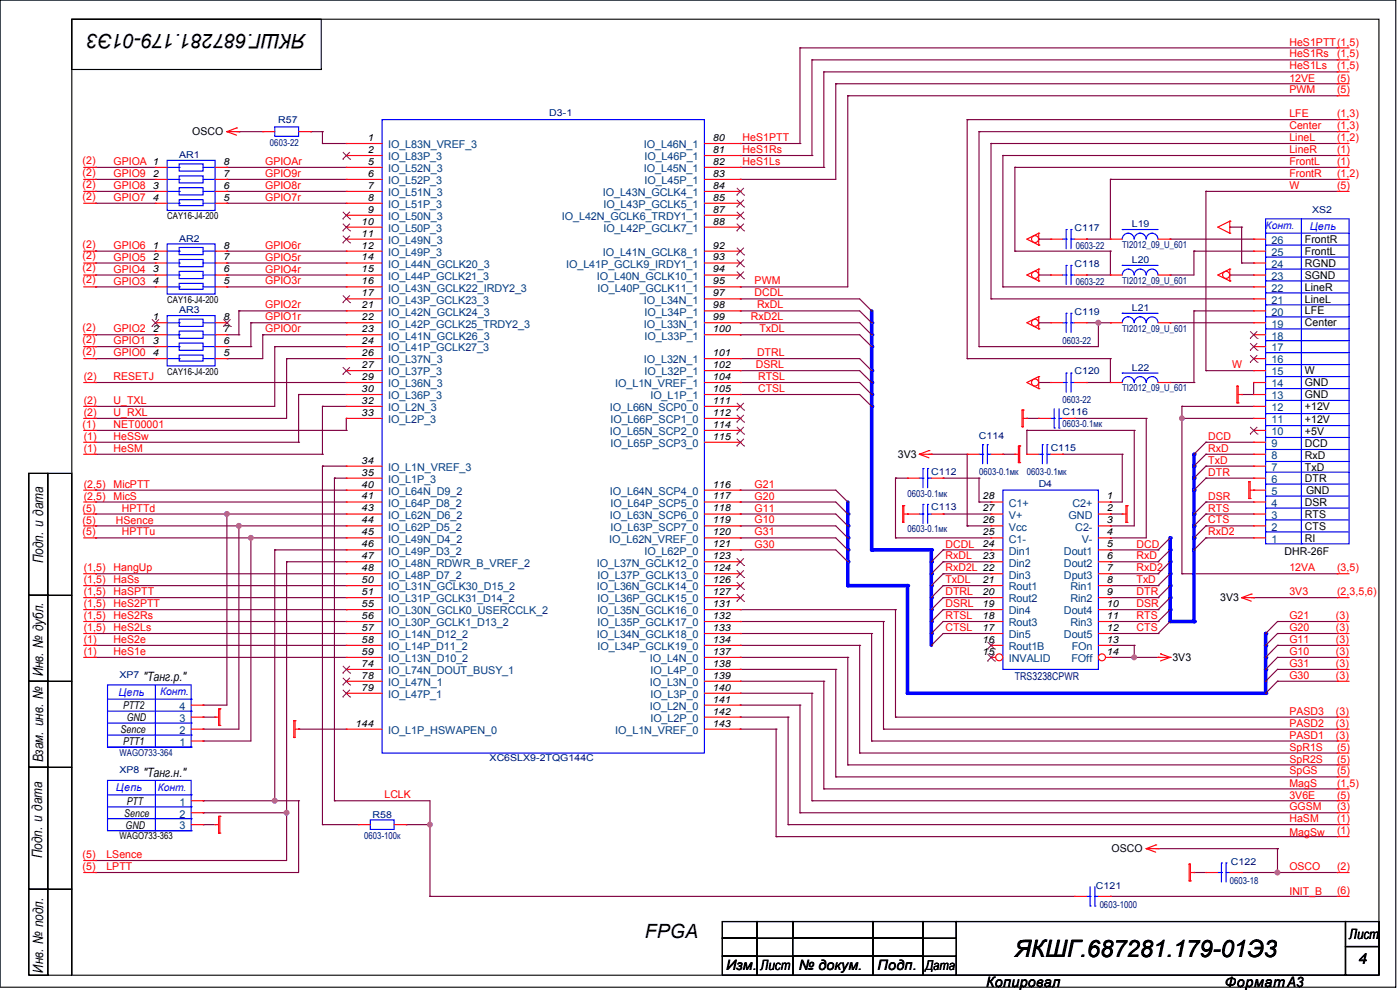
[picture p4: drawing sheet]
<svg xmlns="http://www.w3.org/2000/svg" width="420mm" height="297mm" viewBox="0 0 420 297" stroke-linecap="round" stroke-linejoin="round" font-family="sans-serif">
<defs><g id="words">
<text font-size="7.2" x="304.5" y="286.8">ЯКШГ.687281.179-01Э3</text>
<text font-size="6" x="91.7" y="10.3" transform="rotate(-180 91.7 10.3)">ЯКШГ.687281.179-01Э3</text>
<text font-size="5.9" x="193.4" y="281.1">FPGA</text>
<text font-size="4.6" x="407.6" y="288.9">4</text>
<g font-size="4.3">
<text x="13" y="168.7" transform="rotate(-90 13 168.7)">Подп. и дата</text>
<text x="13" y="202.7" transform="rotate(-90 13 202.7)">Инв. № дубл.</text>
<text x="13" y="228.5" transform="rotate(-90 13 228.5)">Взам. инв. №</text>
<text x="12.6" y="257.2" transform="rotate(-90 12.6 257.2)">Подп. и дата</text>
<text x="13" y="291.5" transform="rotate(-90 13 291.5)">Инв. № подл.</text>
<text x="217.8" y="290.7">Изм.</text>
<text x="239.7" y="290.7">№ докум.</text>
<text x="263.3" y="290.7">Подп.</text>
<text x="295.9" y="295.8">Копировал</text>
<text x="367.5" y="295.8">ФорматА3</text>
</g>
<g font-size="4.2">
<text x="404.7" y="281.6">Лист</text>
<text x="228.2" y="290.8">Лист</text>
</g>
<text font-size="4.1" x="277.6" y="290.8">Дата</text>
<g font-size="3.9">
<text x="43" y="204.2">&quot;Танг.р.&quot;</text>
<text x="43" y="232.8">&quot;Танг.н.&quot;</text>
</g>
<g font-size="3.2" fill="#f00">
<text x="386.8" y="13.7">HeS1PTT(1,5)</text>
<text x="386.8" y="17.2">HeS1Rs</text>
<text x="401.1" y="17.2">(1,5)</text>
<text x="386.8" y="20.8">HeS1Ls</text>
<text x="401.1" y="20.8">(1,5)</text>
<text x="386.8" y="28">PWM</text>
<text x="386.8" y="24.4">12VE</text>
<text x="401.1" y="28">(5)</text>
<text x="401.1" y="24.4">(5)</text>
<text x="386.8" y="35.1">LFE</text>
<text x="401.1" y="35.1">(1,3)</text>
<text x="386.8" y="38.7">Center</text>
<text x="401.1" y="38.7">(1,3)</text>
<text x="222.8" y="42.3">HeS1PTT</text>
<text x="222.8" y="45.9">HeS1Rs</text>
<text x="386.8" y="42.3">LineL</text>
<text x="386.8" y="45.9">LineR</text>
<text x="401.1" y="42.3">(1,2)</text>
<text x="401.1" y="45.9">(1)</text>
<text x="24.8" y="49.1">(2)</text>
<text x="24.8" y="52.7">(2)</text>
<text x="34.1" y="49.5">GPIOA 1</text>
<text x="34.1" y="53">GPIO9</text>
<text x="79.5" y="49.4">GPIOAr</text>
<text x="79.5" y="53">GPIO9r</text>
<text x="222.8" y="49.4">HeS1Ls</text>
<text x="386.8" y="53">FrontR</text>
<text x="386.8" y="49.5">FrontL</text>
<text x="401.1" y="53">(1,2)</text>
<text x="401.1" y="49.5">(1)</text>
<text x="24.8" y="59.9">(2)</text>
<text x="24.8" y="56.3">(2)</text>
<text x="34.1" y="56.6">GPIO8</text>
<text x="79.5" y="56.6">GPIO8r</text>
<text x="386.8" y="56.6">W</text>
<text x="401.1" y="56.6">(5)</text>
<text x="34.1" y="60.2">GPIO7</text>
<text x="79.5" y="60.2">GPIO7r</text>
<text x="24.8" y="77.8">(2)</text>
<text x="24.8" y="74.2">(2)</text>
<text x="34.1" y="74.6">GPIO6</text>
<text x="79.5" y="74.6">GPIO6r</text>
<text x="24.8" y="81.4">(2)</text>
<text x="34.1" y="81.7">GPIO4</text>
<text x="34.1" y="78.1">GPIO5</text>
<text x="79.5" y="81.7">GPIO4r</text>
<text x="79.5" y="78.1">GPIO5r</text>
<text x="24.8" y="84.9">(2)</text>
<text x="34.1" y="85.3">GPIO3</text>
<text x="79.5" y="85.3">GPIO3r</text>
<text x="226.4" y="85.3">PWM</text>
<text x="226.4" y="88.9">DCDL</text>
<text x="79.5" y="92.5">GPIO2r</text>
<text x="227.1" y="92.5">RxDL</text>
<text x="24.8" y="99.3">(2)</text>
<text x="34.1" y="99.6">GPIO2</text>
<text x="79.5" y="99.6">GPIO0r</text>
<text x="79.5" y="96">GPIO1r</text>
<text x="225.3" y="96">RxD2L</text>
<text x="227.8" y="99.6">TxDL</text>
<text x="24.8" y="106.4">(2)</text>
<text x="24.8" y="102.8">(2)</text>
<text x="34.1" y="106.8">GPIO0</text>
<text x="34.1" y="103.2">GPIO1</text>
<text x="227.1" y="106.8">DTRL</text>
<text x="25.1" y="114">(2)</text>
<text x="34.1" y="114">RESETJ</text>
<text x="226.7" y="110.4">DSRL</text>
<text x="227.4" y="113.9">RTSL</text>
<text x="369.6" y="110.4">W</text>
<text x="227.4" y="117.5">CTSL</text>
<text x="25.1" y="124.7">(2)</text>
<text x="25.1" y="121.1">(2)</text>
<text x="34.1" y="124.7">U_RXL</text>
<text x="34.1" y="121.1">U_TXL</text>
<text x="24.8" y="128.3">(1)</text>
<text x="25.1" y="131.9">(1)</text>
<text x="34.1" y="131.9">HeSSw</text>
<text x="34.1" y="128.3">NET00001</text>
<text x="362.5" y="131.8">DCD</text>
<text x="25.1" y="135.4">(1)</text>
<text x="34.1" y="135.4">HeSM</text>
<text x="362.5" y="135.4">RxD</text>
<text x="362.5" y="139">TxD</text>
<text x="362.5" y="142.6">DTR</text>
<text x="25.1" y="146.2">(2,5)</text>
<text x="25.1" y="149.8">(2,5)</text>
<text x="34.1" y="146.2">MicPTT</text>
<text x="34.1" y="149.8">MicS</text>
<text x="226.4" y="146.2">G21</text>
<text x="226.4" y="149.7">G20</text>
<text x="362.5" y="149.7">DSR</text>
<text x="24.8" y="153.3">(5)</text>
<text x="36.6" y="153.3">HPTTd</text>
<text x="226.4" y="153.3">G11</text>
<text x="362.5" y="153.3">RTS</text>
<text x="24.8" y="160.5">(5)</text>
<text x="24.8" y="156.9">(5)</text>
<text x="34.8" y="156.9">HSence</text>
<text x="36.6" y="160.5">HPTTu</text>
<text x="226.4" y="160.5">G31</text>
<text x="226.4" y="156.9">G10</text>
<text x="362.5" y="156.9">CTS</text>
<text x="362.5" y="160.5">RxD2</text>
<text x="226.4" y="164.1">G30</text>
<text x="283.7" y="167.6">RxDL</text>
<text x="283.7" y="164.1">DCDL</text>
<text x="341" y="167.6">RxD</text>
<text x="341" y="164.1">DCD</text>
<text x="25.1" y="171.2">(1,5)</text>
<text x="34.1" y="171.2">HangUp</text>
<text x="283.7" y="171.2">RxD2L 22</text>
<text x="341" y="171.2">RxD2</text>
<text x="386.8" y="171.2">12VA</text>
<text x="401.1" y="171.2">(3,5)</text>
<text x="25.1" y="174.8">(1,5)</text>
<text x="25.1" y="178.4">(1,5)</text>
<text x="34.1" y="174.8">HaSs</text>
<text x="34.1" y="178.4">HaSPTT</text>
<text x="283.7" y="174.8">TxDL</text>
<text x="283.7" y="178.4">DTRL</text>
<text x="341" y="174.8">TxD</text>
<text x="341" y="178.4">DTR</text>
<text x="386.8" y="178.4">3V3</text>
<text x="401.1" y="178.4">(2,3,5,6)</text>
<text x="25.1" y="185.6">(1,5)</text>
<text x="25.1" y="182">(1,5)</text>
<text x="34.1" y="185.6">HeS2Rs</text>
<text x="34.1" y="182">HeS2PTT</text>
<text x="283.7" y="182">DSRL</text>
<text x="283.7" y="185.5">RTSL</text>
<text x="341" y="185.5">RTS</text>
<text x="341" y="182">DSR</text>
<text x="386.8" y="185.6">G21</text>
<text x="400.8" y="185.6">(3)</text>
<text x="25.1" y="189.1">(1,5)</text>
<text x="34.1" y="189.1">HeS2Ls</text>
<text x="283.7" y="189.1">CTSL</text>
<text x="341" y="189.1">CTS</text>
<text x="386.8" y="189.1">G20</text>
<text x="400.8" y="189.1">(3)</text>
<text x="25.1" y="196.3">(1)</text>
<text x="25.1" y="192.7">(1)</text>
<text x="34.1" y="196.3">HeS1e</text>
<text x="34.1" y="192.7">HeS2e</text>
<text x="386.8" y="196.3">G10</text>
<text x="386.8" y="192.7">G11</text>
<text x="400.8" y="196.3">(3)</text>
<text x="400.8" y="192.7">(3)</text>
<text x="386.8" y="203.5">G30</text>
<text x="386.8" y="199.9">G31</text>
<text x="400.8" y="203.5">(3)</text>
<text x="400.8" y="199.9">(3)</text>
<text x="386.8" y="214.2">PASD3</text>
<text x="400.8" y="214.2">(3)</text>
<text x="386.8" y="221.4">PASD1</text>
<text x="386.8" y="217.8">PASD2</text>
<text x="400.8" y="221.4">(3)</text>
<text x="400.8" y="217.8">(3)</text>
<text x="386.8" y="225">SpR1S</text>
<text x="401.1" y="225">(5)</text>
<text x="386.8" y="228.6">SpR2S</text>
<text x="386.8" y="232.1">SpGS</text>
<text x="401.1" y="228.6">(5)</text>
<text x="401.1" y="232.1">(5)</text>
<text x="115.4" y="239.3">LCLK</text>
<text x="386.8" y="235.7">MagS</text>
<text x="386.8" y="239.3">3V6E</text>
<text x="401.1" y="235.7">(1,5)</text>
<text x="401.1" y="239.3">(5)</text>
<text x="386.8" y="242.9">GGSM</text>
<text x="401.1" y="242.9">(3)</text>
<text x="386.8" y="246.5">HaSM</text>
<text x="386.8" y="250.4">MagSw</text>
<text x="401.1" y="246.5">(1)</text>
<text x="401.1" y="250">(1)</text>
<text x="24.8" y="257.2">(5)</text>
<text x="31.9" y="257.2">LSence</text>
<text x="24.8" y="260.8">(5)</text>
<text x="31.9" y="260.8">LPTT</text>
<text x="386.8" y="260.8">OSCO</text>
<text x="401.1" y="260.8">(2)</text>
<text x="386.8" y="268.3">INIT_B</text>
<text x="401.1" y="267.9">(6)</text>
</g>
<g font-size="3.2">
<text x="57.7" y="40.5">OSCO</text>
<text x="391.5" y="72.8">FrontR</text>
<text x="391.5" y="76.3">FrontL</text>
<text x="391.5" y="83.5">SGND</text>
<text x="391.5" y="79.9">RGND</text>
<text x="391.5" y="87.1">LineR</text>
<text x="391.5" y="94.2">LFE</text>
<text x="391.5" y="90.7">LineL</text>
<text x="391.5" y="97.8">Center</text>
<text x="391.5" y="112.1">W</text>
<text x="391.5" y="115.7">GND</text>
<text x="391.5" y="119.3">GND</text>
<text x="391.5" y="122.9">+12V</text>
<text x="391.5" y="126.8">+12V</text>
<text x="391.5" y="130.4">+5V</text>
<text x="269.4" y="137.2">3V3</text>
<text x="391.5" y="137.6">RxD</text>
<text x="391.5" y="134">DCD</text>
<text x="391.5" y="141.2">TxD</text>
<text x="391.5" y="144.4">DTR</text>
<text x="391.8" y="148">GND</text>
<text x="391.5" y="155.2">RTS</text>
<text x="391.5" y="151.6">DSR</text>
<text x="391.5" y="158.7">CTS</text>
<text x="385.4" y="166.2">DHR-26F</text>
<text x="391.5" y="162.3">RI</text>
<text x="366" y="180.2">3V3</text>
<text x="351.7" y="198.1">3V3</text>
<text x="36.9" y="212.6">PTT2</text>
<text x="36.2" y="219.8">Sence</text>
<text x="38" y="216.2">GND</text>
<text x="36.9" y="223.4">PTT1</text>
<text x="37.3" y="244.9">Sence</text>
<text x="38" y="241.3">PTT</text>
<text x="37.6" y="248.4">GND</text>
<text x="333.4" y="255.4">OSCO</text>
</g>
<g font-size="3.2" fill="#004080">
<text x="116.4" y="44.4">IO_L83N_VREF_3</text>
<text x="193.2" y="44.4">IO_L46N_1</text>
<text x="116.4" y="51.6">IO_L52N_3</text>
<text x="116.4" y="48">IO_L83P_3</text>
<text x="193.2" y="51.6">IO_L45N_1</text>
<text x="193.3" y="48">IO_L46P_1</text>
<text x="116.4" y="58.8">IO_L51N_3</text>
<text x="116.4" y="55.2">IO_L52P_3</text>
<text x="180.8" y="58.8">IO_L43N_GCLK4_1</text>
<text x="193.3" y="55.2">IO_L45P_1</text>
<text x="116.4" y="66">IO_L50N_3</text>
<text x="116.4" y="62.4">IO_L51P_3</text>
<text x="168.6" y="66">IO_L42N_GCLK6_TRDY1_1</text>
<text x="181" y="62.4">IO_L43P_GCLK5_1</text>
<text x="116.4" y="69.5">IO_L50P_3</text>
<text x="181" y="69.5">IO_L42P_GCLK7_1</text>
<text x="116.4" y="76.7">IO_L49P_3</text>
<text x="116.4" y="73.1">IO_L49N_3</text>
<text x="180.8" y="76.7">IO_L41N_GCLK8_1</text>
<text x="381.5" y="76.7">25</text>
<text x="381.5" y="73.1">26</text>
<text x="116.4" y="80.3">IO_L44N_GCLK20_3</text>
<text x="116.4" y="83.9">IO_L44P_GCLK21_3</text>
<text x="169.8" y="80.3">IO_L41P_GCLK9_IRDY1_1</text>
<text x="179.1" y="83.9">IO_L40N_GCLK10_1</text>
<text x="381.5" y="83.9">23</text>
<text x="381.5" y="80.3">24</text>
<text x="116.4" y="87.4">IO_L43N_GCLK22_IRDY2_3</text>
<text x="179.2" y="87.4">IO_L40P_GCLK11_1</text>
<text x="381.5" y="87.4">22</text>
<text x="116.4" y="91">IO_L43P_GCLK23_3</text>
<text x="116.4" y="94.6">IO_L42N_GCLK24_3</text>
<text x="193.2" y="91">IO_L34N_1</text>
<text x="193.3" y="94.6">IO_L34P_1</text>
<text x="381.5" y="94.6">20</text>
<text x="381.5" y="91">21</text>
<text x="116.4" y="101.8">IO_L41N_GCLK26_3</text>
<text x="116.4" y="98.2">IO_L42P_GCLK25_TRDY2_3</text>
<text x="193.2" y="98.2">IO_L33N_1</text>
<text x="193.3" y="101.8">IO_L33P_1</text>
<text x="381.5" y="101.8">18</text>
<text x="381.5" y="98.2">19</text>
<text x="116.4" y="105.3">IO_L41P_GCLK27_3</text>
<text x="381.5" y="105.3">17</text>
<text x="116.4" y="108.9">IO_L37N_3</text>
<text x="116.4" y="112.5">IO_L37P_3</text>
<text x="193.2" y="108.9">IO_L32N_1</text>
<text x="193.3" y="112.5">IO_L32P_1</text>
<text x="381.5" y="112.5">15</text>
<text x="381.5" y="108.9">16</text>
<text x="116.4" y="116.1">IO_L36N_3</text>
<text x="116.4" y="119.7">IO_L36P_3</text>
<text x="184.6" y="116.1">IO_L1N_VREF_1</text>
<text x="195.1" y="119.7">IO_L1P_1</text>
<text x="381.5" y="119.7">13</text>
<text x="381.5" y="116.1">14</text>
<text x="116.4" y="123.2">IO_L2N_3</text>
<text x="183" y="123.2">IO_L66N_SCP0_0</text>
<text x="381.5" y="123.2">12</text>
<text x="116.4" y="126.8">IO_L2P_3</text>
<text x="183" y="130.4">IO_L65N_SCP2_0</text>
<text x="183.1" y="126.8">IO_L66P_SCP1_0</text>
<text x="381.5" y="130.4">10</text>
<text x="381.5" y="126.8">11</text>
<text x="183.1" y="134">IO_L65P_SCP3_0</text>
<text x="381.5" y="137.6">8</text>
<text x="381.5" y="134">9</text>
<text x="116.4" y="141.1">IO_L1N_VREF_3</text>
<text x="381.5" y="141.1">7</text>
<text x="116.4" y="144.7">IO_L1P_3</text>
<text x="116.4" y="148.3">IO_L64N_D9_2</text>
<text x="183" y="148.3">IO_L64N_SCP4_0</text>
<text x="381.5" y="148.3">5</text>
<text x="381.5" y="144.7">6</text>
<text x="116.4" y="155.5">IO_L62N_D6_2</text>
<text x="116.4" y="151.9">IO_L64P_D8_2</text>
<text x="183" y="155.5">IO_L63N_SCP6_0</text>
<text x="183.1" y="151.9">IO_L64P_SCP5_0</text>
<text x="302.6" y="155.5">V+</text>
<text x="302.6" y="151.9">C1+</text>
<text x="320.6" y="155.5">GND</text>
<text x="321.8" y="151.9">C2+</text>
<text x="381.5" y="155.5">3</text>
<text x="381.5" y="151.9">4</text>
<text x="116.4" y="159">IO_L62P_D5_2</text>
<text x="183.1" y="159">IO_L63P_SCP7_0</text>
<text x="302.6" y="159">Vcc</text>
<text x="322.6" y="159">C2-</text>
<text x="381.5" y="159">2</text>
<text x="116.4" y="162.6">IO_L49N_D4_2</text>
<text x="116.4" y="166.2">IO_L49P_D3_2</text>
<text x="182.8" y="162.6">IO_L62N_VREF_0</text>
<text x="193.3" y="166.2">IO_L62P_0</text>
<text x="302.6" y="166.2">Din1</text>
<text x="302.6" y="162.6">C1-</text>
<text x="319.2" y="166.2">Dout1</text>
<text x="324.5" y="162.6">V-</text>
<text x="381.5" y="162.6">1</text>
<text x="116.4" y="173.4">IO_L48P_D7_2</text>
<text x="116.4" y="169.8">IO_L48N_RDWR_B_VREF_2</text>
<text x="179.1" y="169.8">IO_L37N_GCLK12_0</text>
<text x="179.2" y="173.4">IO_L37P_GCLK13_0</text>
<text x="302.6" y="173.4">Din3</text>
<text x="302.6" y="169.8">Din2</text>
<text x="319.2" y="169.8">Dout2</text>
<text x="319.2" y="173.4">Dput3</text>
<text x="116.4" y="177">IO_L31N_GCLK30_D15_2</text>
<text x="179.1" y="177">IO_L36N_GCLK14_0</text>
<text x="302.6" y="177">Rout1</text>
<text x="321.1" y="177">Rin1</text>
<text x="116.4" y="180.6">IO_L31P_GCLK31_D14_2</text>
<text x="116.4" y="184.1">IO_L30N_GCLK0_USERCCLK_2</text>
<text x="179.1" y="184.1">IO_L35N_GCLK16_0</text>
<text x="179.2" y="180.6">IO_L36P_GCLK15_0</text>
<text x="302.6" y="184.1">Din4</text>
<text x="302.6" y="180.6">Rout2</text>
<text x="319.2" y="184.1">Dout4</text>
<text x="321.1" y="180.6">Rin2</text>
<text x="116.4" y="191.3">IO_L14N_D12_2</text>
<text x="116.4" y="187.7">IO_L30P_GCLK1_D13_2</text>
<text x="179.1" y="191.3">IO_L34N_GCLK18_0</text>
<text x="179.2" y="187.7">IO_L35P_GCLK17_0</text>
<text x="302.6" y="191.3">Din5</text>
<text x="302.6" y="187.7">Rout3</text>
<text x="319.2" y="191.3">Dout5</text>
<text x="321.1" y="187.7">Rin3</text>
<text x="116.4" y="194.9">IO_L14P_D11_2</text>
<text x="179.2" y="194.9">IO_L34P_GCLK19_0</text>
<text x="302.6" y="194.9">Rout1B</text>
<text x="321.5" y="194.9">FOn</text>
<text x="116.4" y="198.5">IO_L13N_D10_2</text>
<text x="116.4" y="202.1">IO_L74N_DOUT_BUSY_1</text>
<text x="194.9" y="198.5">IO_L4N_0</text>
<text x="195.1" y="202.1">IO_L4P_0</text>
<text x="302.6" y="198.5">INVALID</text>
<text x="321.4" y="198.5">FOff</text>
<text x="116.4" y="205.6">IO_L47N_1</text>
<text x="116.4" y="209.2">IO_L47P_1</text>
<text x="194.9" y="205.6">IO_L3N_0</text>
<text x="195.1" y="209.2">IO_L3P_0</text>
<text x="53.8" y="212.8">4</text>
<text x="194.9" y="212.8">IO_L2N_0</text>
<text x="53.8" y="220">2</text>
<text x="53.8" y="216.4">3</text>
<text x="116.4" y="220">IO_L1P_HSWAPEN_0</text>
<text x="184.6" y="220">IO_L1N_VREF_0</text>
<text x="195.1" y="216.4">IO_L2P_0</text>
<text x="53.8" y="223.5">1</text>
<text x="53.8" y="241.4">1</text>
<text x="53.8" y="245">2</text>
<text x="53.8" y="248.6">3</text>
</g>
<g font-size="3.2" fill="#00f">
<text x="392.9" y="68.9">Цепь</text>
<text x="35.5" y="208.5">Цепь</text>
<text x="34.8" y="237.2">Цепь</text>
</g>
<text font-size="3.2" fill="#000080" x="304.5" y="203.7">TRS3238CPWR</text>
<g font-size="3.1" fill="#00f">
<text x="379.7" y="68.7">Конт.</text>
<text x="48" y="208.4">Конт.</text>
<text x="47.3" y="237">Конт.</text>
</g>
<g font-size="2.9">
<text x="110.3" y="45.8">2</text>
<text x="110.3" y="42.2">1</text>
<text x="213.8" y="45.8">81</text>
<text x="213.8" y="42.2">80</text>
<text x="45.8" y="53">2</text>
<text x="67" y="53">7</text>
<text x="67" y="49.4">8</text>
<text x="110.3" y="49.4">5</text>
<text x="110.3" y="53">6</text>
<text x="213.8" y="53">83</text>
<text x="213.8" y="49.4">82</text>
<text x="45.8" y="56.6">3</text>
<text x="67" y="56.6">6</text>
<text x="110.3" y="56.6">7</text>
<text x="213.8" y="56.6">84</text>
<text x="45.8" y="60.2">4</text>
<text x="67" y="60.2">5</text>
<text x="110.3" y="63.8">9</text>
<text x="110.3" y="60.2">8</text>
<text x="213.8" y="60.2">85</text>
<text x="213.8" y="63.8">87</text>
<text x="108.5" y="67.3">10</text>
<text x="108.5" y="70.9">11</text>
<text x="213.8" y="67.3">88</text>
<text x="45.8" y="74.5">1</text>
<text x="67" y="74.5">8</text>
<text x="108.5" y="74.5">12</text>
<text x="213.8" y="74.5">92</text>
<text x="45.8" y="78.1">2</text>
<text x="45.8" y="81.7">3</text>
<text x="67" y="81.7">6</text>
<text x="67" y="78.1">7</text>
<text x="108.5" y="78.1">14</text>
<text x="108.5" y="81.7">15</text>
<text x="213.8" y="81.7">94</text>
<text x="213.8" y="78.1">93</text>
<text x="45.8" y="85.2">4</text>
<text x="67" y="85.2">5</text>
<text x="108.5" y="88.8">17</text>
<text x="108.5" y="85.2">16</text>
<text x="213.8" y="85.2">95</text>
<text x="213.8" y="88.8">97</text>
<text x="45.8" y="96">1</text>
<text x="67" y="96">8</text>
<text x="108.5" y="92.4">21</text>
<text x="108.5" y="96">22</text>
<text x="213.8" y="96">99</text>
<text x="213.8" y="92.4">98</text>
<text x="45.8" y="99.6">2</text>
<text x="67" y="99.6">7</text>
<text x="108.5" y="99.6">23</text>
<text x="213.8" y="99.6">100</text>
<text x="45.8" y="103.1">3</text>
<text x="45.8" y="106.7">4</text>
<text x="67" y="106.7">5</text>
<text x="67" y="103.1">6</text>
<text x="108.5" y="106.7">26</text>
<text x="108.5" y="103.1">24</text>
<text x="213.8" y="106.7">101</text>
<text x="108.5" y="113.9">29</text>
<text x="108.5" y="110.3">27</text>
<text x="213.8" y="110.3">102</text>
<text x="213.8" y="113.9">104</text>
<text x="108.5" y="117.5">30</text>
<text x="213.8" y="117.5">105</text>
<text x="108.5" y="124.6">33</text>
<text x="108.5" y="121">32</text>
<text x="213.8" y="124.6">112</text>
<text x="213.8" y="121">111</text>
<text x="213.8" y="131.8">115</text>
<text x="213.8" y="128.2">114</text>
<text x="108.5" y="138.9">34</text>
<text x="108.5" y="142.5">35</text>
<text x="108.5" y="146.1">40</text>
<text x="108.5" y="149.7">41</text>
<text x="213.8" y="149.7">117</text>
<text x="213.8" y="146.1">116</text>
<text x="294.7" y="149.7">28</text>
<text x="332" y="149.7">1</text>
<text x="108.5" y="153.3">43</text>
<text x="213.8" y="153.3">118</text>
<text x="294.7" y="153.3">27</text>
<text x="332" y="153.3">2</text>
<text x="108.5" y="160.4">45</text>
<text x="108.5" y="156.8">44</text>
<text x="213.8" y="156.8">119</text>
<text x="213.8" y="160.4">120</text>
<text x="294.7" y="160.4">25</text>
<text x="294.7" y="156.8">26</text>
<text x="332" y="156.8">3</text>
<text x="332" y="160.4">4</text>
<text x="108.5" y="167.6">47</text>
<text x="108.5" y="164">46</text>
<text x="213.8" y="164">121</text>
<text x="213.8" y="167.6">123</text>
<text x="294.7" y="167.6">23</text>
<text x="294.7" y="164">24</text>
<text x="332" y="164">5</text>
<text x="332" y="167.6">6</text>
<text x="108.5" y="171.2">48</text>
<text x="213.8" y="171.2">124</text>
<text x="332" y="171.2">7</text>
<text x="108.5" y="178.4">51</text>
<text x="108.5" y="174.8">50</text>
<text x="213.8" y="174.8">126</text>
<text x="213.8" y="178.4">127</text>
<text x="294.7" y="178.4">20</text>
<text x="294.7" y="174.8">21</text>
<text x="332" y="174.8">8</text>
<text x="332" y="178.4">9</text>
<text x="108.5" y="185.5">56</text>
<text x="108.5" y="181.9">55</text>
<text x="213.8" y="185.5">132</text>
<text x="213.8" y="181.9">131</text>
<text x="294.7" y="185.5">18</text>
<text x="294.7" y="181.9">19</text>
<text x="332" y="181.9">10</text>
<text x="332" y="185.5">11</text>
<text x="108.5" y="189.1">57</text>
<text x="213.8" y="189.1">133</text>
<text x="294.7" y="189.1">17</text>
<text x="332" y="189.1">12</text>
<text x="108.5" y="196.3">59</text>
<text x="108.5" y="192.7">58</text>
<text x="213.8" y="192.7">134</text>
<text x="213.8" y="196.3">137</text>
<text x="294.7" y="196.3">15</text>
<text x="294.7" y="192.7">16</text>
<text x="332" y="192.7">13</text>
<text x="332" y="196.3">14</text>
<text x="108.5" y="203.4">78</text>
<text x="108.5" y="199.9">74</text>
<text x="213.8" y="203.4">139</text>
<text x="213.8" y="199.9">138</text>
<text x="108.5" y="207">79</text>
<text x="213.8" y="207">140</text>
<text x="213.8" y="214.2">142</text>
<text x="213.8" y="210.6">141</text>
<text x="106.7" y="217.8">144</text>
<text x="213.8" y="217.8">143</text>
</g>
<g font-size="2.8" fill="#000080">
<text x="164.8" y="34.8">D3-1</text>
<text x="83.5" y="37">R57</text>
<text x="53.8" y="47.4">AR1</text>
<text x="81" y="43.9">0603-22</text>
<text x="393.6" y="63.8">XS2</text>
<text x="322.4" y="69.2">C117</text>
<text x="339.5" y="68.1">L19</text>
<text x="53.8" y="72.4">AR2</text>
<text x="322.7" y="74.6">0603-22</text>
<text x="336.7" y="74.3">TI2012_09_U_601</text>
<text x="322.4" y="79.9">C118</text>
<text x="339.5" y="78.9">L20</text>
<text x="322.7" y="85.4">0603-22</text>
<text x="336.7" y="85">TI2012_09_U_601</text>
<text x="53.8" y="93.9">AR3</text>
<text x="322.4" y="94.3">C119</text>
<text x="339.5" y="93.2">L21</text>
<text x="336.7" y="99.4">TI2012_09_U_601</text>
<text x="318.8" y="103">0603-22</text>
<text x="322.4" y="112.2">C120</text>
<text x="339.5" y="111.1">L22</text>
<text x="336.7" y="117.3">TI2012_09_U_601</text>
<text x="318.8" y="124.3">C116</text>
<text x="318.8" y="120.9">0603-22</text>
<text x="293.7" y="131.5">C114</text>
<text x="318.8" y="128">0603-0.1мк</text>
<text x="315.2" y="135.1">C115</text>
<text x="279.4" y="142.2">C112</text>
<text x="293.7" y="142.3">0603-0.1мк</text>
<text x="308.1" y="142.3">0603-0.1мк</text>
<text x="272.2" y="148.8">0603-0.1мк</text>
<text x="311.6" y="145.8">D4</text>
<text x="279.4" y="153">C113</text>
<text x="272.2" y="159.5">0603-0.1мк</text>
<text x="35.9" y="203.2">XP7</text>
<text x="35.9" y="226.5">WAGO733-364</text>
<text x="35.9" y="231.8">XP8</text>
<text x="146.9" y="228.2">XC6SLX9-2TQG144C</text>
<text x="111.8" y="245">R58</text>
<text x="109.3" y="251.6">0603-100к</text>
<text x="369.3" y="259.4">C122</text>
<text x="328.8" y="266.5">C121</text>
<text x="368.9" y="264.8">0603-18</text>
<text x="329.9" y="272">0603-1000</text>
</g>
<g font-size="2.8">
<text x="50.2" y="65.7">CAY16-J4-200</text>
<text x="50.2" y="90.8">CAY16-J4-200</text>
<text x="50.2" y="112.3">CAY16-J4-200</text>
<text x="35.9" y="251.6">WAGO733-363</text>
</g>
</g></defs>
<g fill="none" stroke="#000" stroke-width=".34">
<path d="M0 0h418.7v295.9h-418.7zM21.5 5.8h392.2v286.5h-392.2zM21.5 5.8h74.9v15h-74.9zM8.6 141.9h5.8v36.5h-5.8zM14.4 141.9h7.1v36.5h-7.1zM8.6 178.4h5.8v25.8h-5.8zM14.4 178.4h7.1v25.8h-7.1zM8.6 204.2h5.8v25.8h-5.8zM14.4 204.2h7.1v25.8h-7.1zM8.6 230h5.8v36.5h-5.8zM14.4 230h7.1v36.5h-7.1zM8.6 266.5h5.8v25.8h-5.8z"/>
<path d="M14.4 266.5h7.1v25.8h-7.1z"/>
</g>
<path d="M283 189.9h14.3" fill="none" stroke="#800040" stroke-width=".34"/>
<circle cx="283" cy="189.9" r=".17" fill="#800040"/>
<path d="M283 182.7h14.3" fill="none" stroke="#800040" stroke-width=".34"/>
<circle cx="283" cy="182.7" r=".17" fill="#800040"/>
<path d="M283 175.5h14.3" fill="none" stroke="#800040" stroke-width=".34"/>
<circle cx="283" cy="175.5" r=".17" fill="#800040"/>
<path d="M283 179.1h14.3" fill="none" stroke="#800040" stroke-width=".34"/>
<circle cx="283" cy="179.1" r=".17" fill="#800040"/>
<path d="M283 172h14.3" fill="none" stroke="#800040" stroke-width=".34"/>
<circle cx="283" cy="172" r=".17" fill="#800040"/>
<path d="M290.2 157.6h7.1" fill="none" stroke="#800040" stroke-width=".34"/>
<circle cx="290.2" cy="157.6" r=".17" fill="#800040"/>
<path d="M333.1 154.1h3.6" fill="none" stroke="#800040" stroke-width=".34"/>
<circle cx="333.1" cy="154.1" r=".17" fill="#800040"/>
<path d="M336.7 136.1v14.4" fill="none" stroke="#800040" stroke-width=".34"/>
<circle cx="336.7" cy="136.1" r=".17" fill="#800040"/>
<path d="M343.9 125.4v35.8" fill="none" stroke="#800040" stroke-width=".34"/>
<circle cx="343.9" cy="125.4" r=".17" fill="#800040"/>
<path d="M283 154.1h14.3" fill="none" stroke="#800040" stroke-width=".34"/>
<circle cx="283" cy="154.1" r=".17" fill="#800040"/>
<path d="M293.7 143.3v7.2" fill="none" stroke="#800040" stroke-width=".34"/>
<circle cx="293.7" cy="143.3" r=".17" fill="#800040"/>
<path d="M283 143.3h10.7" fill="none" stroke="#800040" stroke-width=".34"/>
<circle cx="283" cy="143.3" r=".17" fill="#800040"/>
<path d="M268.6 161.2h28.7" fill="none" stroke="#800040" stroke-width=".34"/>
<circle cx="268.6" cy="161.2" r=".17" fill="#800040"/>
<path d="M268.6 143.3v17.9" fill="none" stroke="#800040" stroke-width=".34"/>
<circle cx="268.6" cy="143.3" r=".17" fill="#800040"/>
<path d="M268.6 143.3h3.6" fill="none" stroke="#800040" stroke-width=".34"/>
<circle cx="268.6" cy="143.3" r=".17" fill="#800040"/>
<path d="M290.2 136.1v21.5" fill="none" stroke="#800040" stroke-width=".34"/>
<circle cx="290.2" cy="157.6" r=".17" fill="#800040"/>
<path d="M279.4 136.1h10.8" fill="none" stroke="#800040" stroke-width=".34"/>
<circle cx="279.4" cy="136.1" r=".17" fill="#800040"/>
<path d="M340.3 129v28.6" fill="none" stroke="#800040" stroke-width=".34"/>
<circle cx="340.3" cy="129" r=".17" fill="#800040"/>
<path d="M333.1 157.6h7.2" fill="none" stroke="#800040" stroke-width=".34"/>
<circle cx="333.1" cy="157.6" r=".17" fill="#800040"/>
<path d="M333.1 161.2h10.8" fill="none" stroke="#800040" stroke-width=".34"/>
<circle cx="333.1" cy="161.2" r=".17" fill="#800040"/>
<path d="M333.1 168.4h14.3" fill="none" stroke="#800040" stroke-width=".34"/>
<circle cx="333.1" cy="168.4" r=".17" fill="#800040"/>
<path d="M333.1 189.9h14.3" fill="none" stroke="#800040" stroke-width=".34"/>
<circle cx="333.1" cy="189.9" r=".17" fill="#800040"/>
<path d="M333.1 175.5h14.3" fill="none" stroke="#800040" stroke-width=".34"/>
<circle cx="333.1" cy="175.5" r=".17" fill="#800040"/>
<path d="M333.1 186.3h14.3" fill="none" stroke="#800040" stroke-width=".34"/>
<circle cx="333.1" cy="186.3" r=".17" fill="#800040"/>
<path d="M333.1 164.8h14.3" fill="none" stroke="#800040" stroke-width=".34"/>
<circle cx="333.1" cy="164.8" r=".17" fill="#800040"/>
<path d="M333.1 172h14.3" fill="none" stroke="#800040" stroke-width=".34"/>
<circle cx="333.1" cy="172" r=".17" fill="#800040"/>
<path d="M333.1 193.4h7.2" fill="none" stroke="#800040" stroke-width=".34"/>
<circle cx="333.1" cy="193.4" r=".17" fill="#800040"/>
<path d="M340.3 197h7.1" fill="none" stroke="#800040" stroke-width=".34"/>
<circle cx="340.3" cy="197" r=".17" fill="#800040"/>
<path d="M129 268.6h193.4" fill="none" stroke="#800040" stroke-width=".34"/>
<circle cx="129" cy="268.6" r=".17" fill="#800040"/>
<path d="M100.3 240h28.7" fill="none" stroke="#800040" stroke-width=".34"/>
<circle cx="100.3" cy="240" r=".17" fill="#800040"/>
<path d="M96.7 247.1h10.8" fill="none" stroke="#800040" stroke-width=".34"/>
<circle cx="96.7" cy="247.1" r=".17" fill="#800040"/>
<path d="M121.8 247.1h7.2" fill="none" stroke="#800040" stroke-width=".34"/>
<circle cx="121.8" cy="247.1" r=".17" fill="#800040"/>
<path d="M361.8 150.5h14.3" fill="none" stroke="#800040" stroke-width=".34"/>
<circle cx="361.8" cy="150.5" r=".17" fill="#800040"/>
<path d="M361.8 157.6h14.3" fill="none" stroke="#800040" stroke-width=".34"/>
<circle cx="361.8" cy="157.6" r=".17" fill="#800040"/>
<path d="M361.8 154.1h14.3" fill="none" stroke="#800040" stroke-width=".34"/>
<circle cx="361.8" cy="154.1" r=".17" fill="#800040"/>
<path d="M351 114.6h7.2" fill="none" stroke="#800040" stroke-width=".34"/>
<circle cx="351" cy="114.6" r=".17" fill="#800040"/>
<path d="M351 96.7h25.1" fill="none" stroke="#800040" stroke-width=".34"/>
<circle cx="351" cy="96.7" r=".17" fill="#800040"/>
<path d="M351 82.4h7.2" fill="none" stroke="#800040" stroke-width=".34"/>
<circle cx="351" cy="82.4" r=".17" fill="#800040"/>
<path d="M351 71.7h25.1" fill="none" stroke="#800040" stroke-width=".34"/>
<circle cx="351" cy="71.7" r=".17" fill="#800040"/>
<path d="M326 82.4h7.1" fill="none" stroke="#800040" stroke-width=".34"/>
<circle cx="326" cy="82.4" r=".17" fill="#800040"/>
<path d="M333.1 53.8v17.9" fill="none" stroke="#800040" stroke-width=".34"/>
<circle cx="333.1" cy="53.8" r=".17" fill="#800040"/>
<path d="M333.1 75.3v7.1" fill="none" stroke="#800040" stroke-width=".34"/>
<circle cx="333.1" cy="75.3" r=".17" fill="#800040"/>
<path d="M333.1 107.5v7.1" fill="none" stroke="#800040" stroke-width=".34"/>
<circle cx="333.1" cy="107.5" r=".17" fill="#800040"/>
<path d="M329.5 96.7v7.2" fill="none" stroke="#800040" stroke-width=".34"/>
<circle cx="329.5" cy="96.7" r=".17" fill="#800040"/>
<circle cx="329.5" cy="96.7" r=".7" fill="#f0f" stroke="#f0f" stroke-width=".34"/>
<path d="M78.8 100.3h25.1" fill="none" stroke="#800040" stroke-width=".34"/>
<circle cx="78.8" cy="100.3" r=".17" fill="#800040"/>
<path d="M71.7 93.2h32.2" fill="none" stroke="#800040" stroke-width=".34"/>
<circle cx="71.7" cy="93.2" r=".17" fill="#800040"/>
<path d="M358.2 75.3v7.1" fill="none" stroke="#800040" stroke-width=".34"/>
<circle cx="358.2" cy="75.3" r=".17" fill="#800040"/>
<path d="M358.2 75.3h17.9" fill="none" stroke="#800040" stroke-width=".34"/>
<circle cx="358.2" cy="75.3" r=".17" fill="#800040"/>
<path d="M358.2 93.2v21.4" fill="none" stroke="#800040" stroke-width=".34"/>
<circle cx="358.2" cy="114.6" r=".17" fill="#800040"/>
<path d="M358.2 93.2h17.9" fill="none" stroke="#800040" stroke-width=".34"/>
<circle cx="358.2" cy="93.2" r=".17" fill="#800040"/>
<path d="M354.6 121.8h21.5" fill="none" stroke="#800040" stroke-width=".34"/>
<circle cx="354.6" cy="121.8" r=".17" fill="#800040"/>
<path d="M354.6 125.4v46.6" fill="none" stroke="#800040" stroke-width=".34"/>
<circle cx="354.6" cy="125.4" r=".17" fill="#800040"/>
<circle cx="354.6" cy="125.4" r=".7" fill="#f0f" stroke="#f0f" stroke-width=".34"/>
<path d="M354.6 125.4h21.5" fill="none" stroke="#800040" stroke-width=".34"/>
<circle cx="354.6" cy="125.4" r=".17" fill="#800040"/>
<path d="M354.6 172h46.6" fill="none" stroke="#800040" stroke-width=".34"/>
<circle cx="354.6" cy="172" r=".17" fill="#800040"/>
<path d="M372.5 118.2h3.6" fill="none" stroke="#800040" stroke-width=".34"/>
<circle cx="372.5" cy="118.2" r=".17" fill="#800040"/>
<path d="M28.7 107.5h17.9" fill="none" stroke="#800040" stroke-width=".34"/>
<circle cx="28.7" cy="107.5" r=".17" fill="#800040"/>
<path d="M28.7 103.9h17.9" fill="none" stroke="#800040" stroke-width=".34"/>
<circle cx="28.7" cy="103.9" r=".17" fill="#800040"/>
<path d="M28.7 100.3h17.9" fill="none" stroke="#800040" stroke-width=".34"/>
<circle cx="28.7" cy="100.3" r=".17" fill="#800040"/>
<path d="M28.7 86h17.9" fill="none" stroke="#800040" stroke-width=".34"/>
<circle cx="28.7" cy="86" r=".17" fill="#800040"/>
<path d="M28.7 82.4h17.9" fill="none" stroke="#800040" stroke-width=".34"/>
<circle cx="28.7" cy="82.4" r=".17" fill="#800040"/>
<path d="M28.7 78.8h17.9" fill="none" stroke="#800040" stroke-width=".34"/>
<circle cx="28.7" cy="78.8" r=".17" fill="#800040"/>
<path d="M28.7 75.3h17.9" fill="none" stroke="#800040" stroke-width=".34"/>
<circle cx="28.7" cy="75.3" r=".17" fill="#800040"/>
<path d="M28.7 60.9h17.9" fill="none" stroke="#800040" stroke-width=".34"/>
<circle cx="28.7" cy="60.9" r=".17" fill="#800040"/>
<path d="M28.7 57.4h17.9" fill="none" stroke="#800040" stroke-width=".34"/>
<circle cx="28.7" cy="57.4" r=".17" fill="#800040"/>
<path d="M28.7 53.8h17.9" fill="none" stroke="#800040" stroke-width=".34"/>
<circle cx="28.7" cy="53.8" r=".17" fill="#800040"/>
<path d="M28.7 50.2h17.9" fill="none" stroke="#800040" stroke-width=".34"/>
<circle cx="28.7" cy="50.2" r=".17" fill="#800040"/>
<path d="M308.1 129h32.2" fill="none" stroke="#800040" stroke-width=".34"/>
<circle cx="308.1" cy="129" r=".17" fill="#800040"/>
<path d="M28.7 121.8h53.7" fill="none" stroke="#800040" stroke-width=".34"/>
<circle cx="28.7" cy="121.8" r=".17" fill="#800040"/>
<path d="M28.7 125.4h57.3" fill="none" stroke="#800040" stroke-width=".34"/>
<circle cx="28.7" cy="125.4" r=".17" fill="#800040"/>
<path d="M28.7 114.6h75.2" fill="none" stroke="#800040" stroke-width=".34"/>
<circle cx="28.7" cy="114.6" r=".17" fill="#800040"/>
<path d="M28.7 175.5h75.2" fill="none" stroke="#800040" stroke-width=".34"/>
<circle cx="28.7" cy="175.5" r=".17" fill="#800040"/>
<path d="M354.6 121.8v3.6" fill="none" stroke="#800040" stroke-width=".34"/>
<circle cx="354.6" cy="121.8" r=".17" fill="#800040"/>
<path d="M376.1 179.1h25.1" fill="none" stroke="#800040" stroke-width=".34"/>
<circle cx="376.1" cy="179.1" r=".17" fill="#800040"/>
<path d="M60.9 222.1h14.4" fill="none" stroke="#800040" stroke-width=".34"/>
<circle cx="60.9" cy="222.1" r=".17" fill="#800040"/>
<path d="M60.9 211.3h7.2" fill="none" stroke="#800040" stroke-width=".34"/>
<circle cx="60.9" cy="211.3" r=".17" fill="#800040"/>
<path d="M60.9 218.5h10.8" fill="none" stroke="#800040" stroke-width=".34"/>
<circle cx="60.9" cy="218.5" r=".17" fill="#800040"/>
<path d="M376.1 114.6v3.6" fill="none" stroke="#800040" stroke-width=".34"/>
<circle cx="376.1" cy="114.6" r=".17" fill="#800040"/>
<path d="M28.7 179.1h75.2" fill="none" stroke="#800040" stroke-width=".34"/>
<circle cx="28.7" cy="179.1" r=".17" fill="#800040"/>
<path d="M28.7 186.3h75.2" fill="none" stroke="#800040" stroke-width=".34"/>
<circle cx="103.9" cy="186.3" r=".17" fill="#800040"/>
<path d="M28.7 182.7h75.2" fill="none" stroke="#800040" stroke-width=".34"/>
<circle cx="103.9" cy="182.7" r=".17" fill="#800040"/>
<path d="M361.8 111.1h14.3" fill="none" stroke="#800040" stroke-width=".34"/>
<circle cx="361.8" cy="111.1" r=".17" fill="#800040"/>
<path d="M361.8 57.4h39.4" fill="none" stroke="#800040" stroke-width=".34"/>
<circle cx="361.8" cy="57.4" r=".17" fill="#800040"/>
<path d="M333.1 182.7h14.3" fill="none" stroke="#800040" stroke-width=".34"/>
<circle cx="333.1" cy="182.7" r=".17" fill="#800040"/>
<path d="M283 168.4h14.3" fill="none" stroke="#800040" stroke-width=".34"/>
<circle cx="283" cy="168.4" r=".17" fill="#800040"/>
<path d="M283 164.8h14.3" fill="none" stroke="#800040" stroke-width=".34"/>
<circle cx="283" cy="164.8" r=".17" fill="#800040"/>
<path d="M333.1 179.1h14.3" fill="none" stroke="#800040" stroke-width=".34"/>
<circle cx="333.1" cy="179.1" r=".17" fill="#800040"/>
<path d="M340.3 193.4v3.6" fill="none" stroke="#800040" stroke-width=".34"/>
<circle cx="340.3" cy="193.4" r=".17" fill="#800040"/>
<circle cx="340.3" cy="197" r=".7" fill="#f0f" stroke="#f0f" stroke-width=".34"/>
<path d="M361.8 132.5h14.3" fill="none" stroke="#800040" stroke-width=".34"/>
<circle cx="361.8" cy="132.5" r=".17" fill="#800040"/>
<path d="M361.8 136.1h14.3" fill="none" stroke="#800040" stroke-width=".34"/>
<circle cx="361.8" cy="136.1" r=".17" fill="#800040"/>
<path d="M361.8 139.7h14.3" fill="none" stroke="#800040" stroke-width=".34"/>
<circle cx="361.8" cy="139.7" r=".17" fill="#800040"/>
<path d="M361.8 143.3h14.3" fill="none" stroke="#800040" stroke-width=".34"/>
<circle cx="361.8" cy="143.3" r=".17" fill="#800040"/>
<path d="M361.8 161.2h14.3" fill="none" stroke="#800040" stroke-width=".34"/>
<circle cx="361.8" cy="161.2" r=".17" fill="#800040"/>
<path d="M222.1 111.1h35.8" fill="none" stroke="#800040" stroke-width=".34"/>
<circle cx="222.1" cy="111.1" r=".17" fill="#800040"/>
<path d="M279.4 189.9v3.5" fill="none" stroke="#00f" stroke-width="1.1"/>
<circle cx="279.4" cy="189.9" r=".53" fill="#00f"/>
<path d="M279.4 168.4v3.6" fill="none" stroke="#00f" stroke-width="1.1"/>
<circle cx="279.4" cy="168.4" r=".53" fill="#00f"/>
<path d="M279.4 175.5v3.6" fill="none" stroke="#00f" stroke-width="1.1"/>
<circle cx="279.4" cy="175.5" r=".53" fill="#00f"/>
<path d="M279.4 172v3.5" fill="none" stroke="#00f" stroke-width="1.1"/>
<circle cx="279.4" cy="172" r=".53" fill="#00f"/>
<path d="M279.4 182.7v3.6" fill="none" stroke="#00f" stroke-width="1.1"/>
<circle cx="279.4" cy="182.7" r=".53" fill="#00f"/>
<path d="M279.4 179.1v3.6" fill="none" stroke="#00f" stroke-width="1.1"/>
<circle cx="279.4" cy="179.1" r=".53" fill="#00f"/>
<path d="M279.4 164.8v3.6" fill="none" stroke="#00f" stroke-width="1.1"/>
<circle cx="279.4" cy="164.8" r=".53" fill="#00f"/>
<path d="M68.1 86h35.8" fill="none" stroke="#800040" stroke-width=".34"/>
<circle cx="68.1" cy="86" r=".17" fill="#800040"/>
<path d="M68.1 82.4h35.8" fill="none" stroke="#800040" stroke-width=".34"/>
<circle cx="68.1" cy="82.4" r=".17" fill="#800040"/>
<path d="M68.1 78.8h35.8" fill="none" stroke="#800040" stroke-width=".34"/>
<circle cx="68.1" cy="78.8" r=".17" fill="#800040"/>
<path d="M68.1 75.3h35.8" fill="none" stroke="#800040" stroke-width=".34"/>
<circle cx="68.1" cy="75.3" r=".17" fill="#800040"/>
<path d="M68.1 57.4h35.8" fill="none" stroke="#800040" stroke-width=".34"/>
<circle cx="68.1" cy="57.4" r=".17" fill="#800040"/>
<path d="M68.1 60.9h35.8" fill="none" stroke="#800040" stroke-width=".34"/>
<circle cx="68.1" cy="60.9" r=".17" fill="#800040"/>
<path d="M68.1 50.2h35.8" fill="none" stroke="#800040" stroke-width=".34"/>
<circle cx="68.1" cy="50.2" r=".17" fill="#800040"/>
<path d="M68.1 53.8h35.8" fill="none" stroke="#800040" stroke-width=".34"/>
<circle cx="68.1" cy="53.8" r=".17" fill="#800040"/>
<path d="M283 186.3h14.3" fill="none" stroke="#800040" stroke-width=".34"/>
<circle cx="283" cy="186.3" r=".17" fill="#800040"/>
<path d="M28.7 172h75.2" fill="none" stroke="#800040" stroke-width=".34"/>
<circle cx="28.7" cy="172" r=".17" fill="#800040"/>
<path d="M28.7 189.9h75.2" fill="none" stroke="#800040" stroke-width=".34"/>
<circle cx="28.7" cy="189.9" r=".17" fill="#800040"/>
<path d="M96.7 39.5v3.5" fill="none" stroke="#800040" stroke-width=".34"/>
<circle cx="96.7" cy="39.5" r=".17" fill="#800040"/>
<path d="M96.7 43h7.2" fill="none" stroke="#800040" stroke-width=".34"/>
<circle cx="96.7" cy="43" r=".17" fill="#800040"/>
<path d="M326 71.7h7.1" fill="none" stroke="#800040" stroke-width=".34"/>
<circle cx="326" cy="71.7" r=".17" fill="#800040"/>
<path d="M326 114.6h7.1" fill="none" stroke="#800040" stroke-width=".34"/>
<circle cx="326" cy="114.6" r=".17" fill="#800040"/>
<path d="M326 96.7h3.5" fill="none" stroke="#800040" stroke-width=".34"/>
<circle cx="329.5" cy="96.7" r=".17" fill="#800040"/>
<path d="M311.6 82.4h3.6" fill="none" stroke="#800040" stroke-width=".34"/>
<circle cx="311.6" cy="82.4" r=".17" fill="#800040"/>
<path d="M311.6 96.7h3.6" fill="none" stroke="#800040" stroke-width=".34"/>
<circle cx="311.6" cy="96.7" r=".17" fill="#800040"/>
<path d="M311.6 114.6h3.6" fill="none" stroke="#800040" stroke-width=".34"/>
<circle cx="311.6" cy="114.6" r=".17" fill="#800040"/>
<path d="M318.8 136.1h17.9" fill="none" stroke="#800040" stroke-width=".34"/>
<circle cx="318.8" cy="136.1" r=".17" fill="#800040"/>
<path d="M333.1 150.5h3.6" fill="none" stroke="#800040" stroke-width=".34"/>
<circle cx="333.1" cy="150.5" r=".17" fill="#800040"/>
<path d="M308.1 129v7.1" fill="none" stroke="#800040" stroke-width=".34"/>
<circle cx="308.1" cy="129" r=".17" fill="#800040"/>
<path d="M308.1 125.4h3.5" fill="none" stroke="#800040" stroke-width=".34"/>
<circle cx="308.1" cy="125.4" r=".17" fill="#800040"/>
<path d="M322.4 125.4h21.5" fill="none" stroke="#800040" stroke-width=".34"/>
<circle cx="322.4" cy="125.4" r=".17" fill="#800040"/>
<path d="M300.9 136.1h3.6" fill="none" stroke="#800040" stroke-width=".34"/>
<circle cx="300.9" cy="136.1" r=".17" fill="#800040"/>
<path d="M293.7 150.5h3.6" fill="none" stroke="#800040" stroke-width=".34"/>
<circle cx="293.7" cy="150.5" r=".17" fill="#800040"/>
<path d="M358.2 136.1v3.6" fill="none" stroke="#00f" stroke-width="1.1"/>
<circle cx="358.2" cy="136.1" r=".53" fill="#00f"/>
<path d="M358.2 146.9v7.2" fill="none" stroke="#00f" stroke-width="1.1"/>
<circle cx="358.2" cy="146.9" r=".53" fill="#00f"/>
<path d="M358.2 154.1v3.5" fill="none" stroke="#00f" stroke-width="1.1"/>
<circle cx="358.2" cy="154.1" r=".53" fill="#00f"/>
<path d="M358.2 161.2v3.6" fill="none" stroke="#00f" stroke-width="1.1"/>
<circle cx="358.2" cy="161.2" r=".53" fill="#00f"/>
<path d="M351 168.4v3.6" fill="none" stroke="#00f" stroke-width="1.1"/>
<circle cx="351" cy="168.4" r=".53" fill="#00f"/>
<path d="M351 175.5v3.6" fill="none" stroke="#00f" stroke-width="1.1"/>
<circle cx="351" cy="175.5" r=".53" fill="#00f"/>
<path d="M351 179.1v3.6" fill="none" stroke="#00f" stroke-width="1.1"/>
<circle cx="351" cy="179.1" r=".53" fill="#00f"/>
<path d="M351 172v3.5" fill="none" stroke="#00f" stroke-width="1.1"/>
<circle cx="351" cy="172" r=".53" fill="#00f"/>
<path d="M351 164.8v3.6" fill="none" stroke="#00f" stroke-width="1.1"/>
<circle cx="351" cy="164.8" r=".53" fill="#00f"/>
<path d="M358.2 157.6v3.6" fill="none" stroke="#00f" stroke-width="1.1"/>
<circle cx="358.2" cy="157.6" r=".53" fill="#00f"/>
<path d="M358.2 143.3v3.6" fill="none" stroke="#00f" stroke-width="1.1"/>
<circle cx="358.2" cy="143.3" r=".53" fill="#00f"/>
<path d="M358.2 139.7v3.6" fill="none" stroke="#00f" stroke-width="1.1"/>
<circle cx="358.2" cy="139.7" r=".53" fill="#00f"/>
<path d="M261.5 164.8h17.9" fill="none" stroke="#00f" stroke-width="1.1"/>
<circle cx="261.5" cy="164.8" r=".53" fill="#00f"/>
<path d="M333.1 197h7.2" fill="none" stroke="#800040" stroke-width=".34"/>
<circle cx="333.1" cy="197" r=".17" fill="#800040"/>
<path d="M243.6 17.9h157.6" fill="none" stroke="#800040" stroke-width=".34"/>
<circle cx="243.6" cy="17.9" r=".17" fill="#800040"/>
<path d="M247.1 21.5h154.1" fill="none" stroke="#800040" stroke-width=".34"/>
<circle cx="247.1" cy="21.5" r=".17" fill="#800040"/>
<path d="M368.9 82.4h7.2" fill="none" stroke="#800040" stroke-width=".34"/>
<circle cx="368.9" cy="82.4" r=".17" fill="#800040"/>
<path d="M28.7 197h75.2" fill="none" stroke="#800040" stroke-width=".34"/>
<circle cx="28.7" cy="197" r=".17" fill="#800040"/>
<path d="M28.7 193.4h75.2" fill="none" stroke="#800040" stroke-width=".34"/>
<circle cx="28.7" cy="193.4" r=".17" fill="#800040"/>
<path d="M222.1 43h17.9" fill="none" stroke="#800040" stroke-width=".34"/>
<circle cx="222.1" cy="43" r=".17" fill="#800040"/>
<path d="M222.1 46.6h21.5" fill="none" stroke="#800040" stroke-width=".34"/>
<circle cx="222.1" cy="46.6" r=".17" fill="#800040"/>
<path d="M222.1 50.2h25" fill="none" stroke="#800040" stroke-width=".34"/>
<circle cx="222.1" cy="50.2" r=".17" fill="#800040"/>
<path d="M222.1 86h32.2" fill="none" stroke="#800040" stroke-width=".34"/>
<circle cx="222.1" cy="86" r=".17" fill="#800040"/>
<path d="M222.1 118.2h35.8" fill="none" stroke="#800040" stroke-width=".34"/>
<circle cx="222.1" cy="118.2" r=".17" fill="#800040"/>
<path d="M222.1 114.6h35.8" fill="none" stroke="#800040" stroke-width=".34"/>
<circle cx="222.1" cy="114.6" r=".17" fill="#800040"/>
<path d="M222.1 107.5h35.8" fill="none" stroke="#800040" stroke-width=".34"/>
<circle cx="222.1" cy="107.5" r=".17" fill="#800040"/>
<path d="M222.1 100.3h35.8" fill="none" stroke="#800040" stroke-width=".34"/>
<circle cx="222.1" cy="100.3" r=".17" fill="#800040"/>
<path d="M222.1 96.7h35.8" fill="none" stroke="#800040" stroke-width=".34"/>
<circle cx="222.1" cy="96.7" r=".17" fill="#800040"/>
<path d="M222.1 93.2h35.8" fill="none" stroke="#800040" stroke-width=".34"/>
<circle cx="222.1" cy="93.2" r=".17" fill="#800040"/>
<path d="M222.1 89.6h35.8" fill="none" stroke="#800040" stroke-width=".34"/>
<circle cx="222.1" cy="89.6" r=".17" fill="#800040"/>
<path d="M368.9 68.1h3.6" fill="none" stroke="#800040" stroke-width=".34"/>
<circle cx="368.9" cy="68.1" r=".17" fill="#800040"/>
<path d="M311.6 71.7h3.6" fill="none" stroke="#800040" stroke-width=".34"/>
<circle cx="311.6" cy="71.7" r=".17" fill="#800040"/>
<path d="M372.5 78.8h3.6" fill="none" stroke="#800040" stroke-width=".34"/>
<circle cx="372.5" cy="78.8" r=".17" fill="#800040"/>
<path d="M372.5 68.1v10.7" fill="none" stroke="#800040" stroke-width=".34"/>
<circle cx="372.5" cy="68.1" r=".17" fill="#800040"/>
<path d="M60.9 214.9h3.6" fill="none" stroke="#800040" stroke-width=".34"/>
<circle cx="60.9" cy="214.9" r=".17" fill="#800040"/>
<path d="M68.1 154.1h35.8" fill="none" stroke="#800040" stroke-width=".34"/>
<circle cx="68.1" cy="154.1" r=".17" fill="#800040"/>
<path d="M71.7 157.6h32.2" fill="none" stroke="#800040" stroke-width=".34"/>
<circle cx="71.7" cy="157.6" r=".17" fill="#800040"/>
<path d="M75.3 161.2h28.6" fill="none" stroke="#800040" stroke-width=".34"/>
<circle cx="75.3" cy="161.2" r=".17" fill="#800040"/>
<path d="M28.7 161.2h46.6" fill="none" stroke="#800040" stroke-width=".34"/>
<circle cx="28.7" cy="161.2" r=".17" fill="#800040"/>
<path d="M279.4 186.3v3.6" fill="none" stroke="#00f" stroke-width="1.1"/>
<circle cx="279.4" cy="186.3" r=".53" fill="#00f"/>
<path d="M247.1 21.5v28.7" fill="none" stroke="#800040" stroke-width=".34"/>
<circle cx="247.1" cy="50.2" r=".17" fill="#800040"/>
<path d="M243.6 17.9v28.7" fill="none" stroke="#800040" stroke-width=".34"/>
<circle cx="243.6" cy="46.6" r=".17" fill="#800040"/>
<path d="M240 14.4h161.2" fill="none" stroke="#800040" stroke-width=".34"/>
<circle cx="240" cy="14.4" r=".17" fill="#800040"/>
<path d="M240 14.4v28.6" fill="none" stroke="#800040" stroke-width=".34"/>
<circle cx="240" cy="43" r=".17" fill="#800040"/>
<path d="M60.9 247.1h3.6" fill="none" stroke="#800040" stroke-width=".34"/>
<circle cx="60.9" cy="247.1" r=".17" fill="#800040"/>
<path d="M129 240v7.1" fill="none" stroke="#800040" stroke-width=".34"/>
<circle cx="129" cy="247.1" r=".17" fill="#800040"/>
<path d="M361.8 57.4v53.7" fill="none" stroke="#800040" stroke-width=".34"/>
<circle cx="361.8" cy="57.4" r=".17" fill="#800040"/>
<path d="M28.7 154.1h39.4" fill="none" stroke="#800040" stroke-width=".34"/>
<circle cx="28.7" cy="154.1" r=".17" fill="#800040"/>
<path d="M28.7 157.6h43" fill="none" stroke="#800040" stroke-width=".34"/>
<circle cx="28.7" cy="157.6" r=".17" fill="#800040"/>
<circle cx="71.6" cy="157.6" r=".7" fill="#f0f" stroke="#f0f" stroke-width=".34"/>
<path d="M28.7 261.5h60.9" fill="none" stroke="#800040" stroke-width=".34"/>
<circle cx="28.7" cy="261.5" r=".17" fill="#800040"/>
<path d="M86 243.6v14.3" fill="none" stroke="#800040" stroke-width=".34"/>
<circle cx="86" cy="243.6" r=".17" fill="#800040"/>
<path d="M28.7 257.9h57.3" fill="none" stroke="#800040" stroke-width=".34"/>
<circle cx="28.7" cy="257.9" r=".17" fill="#800040"/>
<path d="M89.6 240v21.5" fill="none" stroke="#800040" stroke-width=".34"/>
<circle cx="89.6" cy="240" r=".17" fill="#800040"/>
<path d="M28.7 146.9h75.2" fill="none" stroke="#800040" stroke-width=".34"/>
<circle cx="28.7" cy="146.9" r=".17" fill="#800040"/>
<path d="M28.7 150.5h75.2" fill="none" stroke="#800040" stroke-width=".34"/>
<circle cx="28.7" cy="150.5" r=".17" fill="#800040"/>
<path d="M96.7 139.7v107.4" fill="none" stroke="#800040" stroke-width=".34"/>
<circle cx="96.7" cy="139.7" r=".17" fill="#800040"/>
<path d="M96.7 139.7h7.2" fill="none" stroke="#800040" stroke-width=".34"/>
<circle cx="96.7" cy="139.7" r=".17" fill="#800040"/>
<path d="M100.3 143.3v96.7" fill="none" stroke="#800040" stroke-width=".34"/>
<circle cx="100.3" cy="143.3" r=".17" fill="#800040"/>
<path d="M100.3 143.3h3.6" fill="none" stroke="#800040" stroke-width=".34"/>
<circle cx="100.3" cy="143.3" r=".17" fill="#800040"/>
<path d="M68.1 154.1v57.2" fill="none" stroke="#800040" stroke-width=".34"/>
<circle cx="68.1" cy="154.1" r=".17" fill="#800040"/>
<circle cx="68.1" cy="154" r=".7" fill="#f0f" stroke="#f0f" stroke-width=".34"/>
<path d="M71.7 157.6v60.9" fill="none" stroke="#800040" stroke-width=".34"/>
<circle cx="71.7" cy="157.6" r=".17" fill="#800040"/>
<path d="M75.3 161.2v60.9" fill="none" stroke="#800040" stroke-width=".34"/>
<circle cx="75.3" cy="161.2" r=".17" fill="#800040"/>
<circle cx="75.2" cy="161.2" r=".7" fill="#f0f" stroke="#f0f" stroke-width=".34"/>
<path d="M60.9 243.6h25.1" fill="none" stroke="#800040" stroke-width=".34"/>
<circle cx="60.9" cy="243.6" r=".17" fill="#800040"/>
<path d="M60.9 240h21.5" fill="none" stroke="#800040" stroke-width=".34"/>
<circle cx="60.9" cy="240" r=".17" fill="#800040"/>
<path d="M86 168.4v75.2" fill="none" stroke="#800040" stroke-width=".34"/>
<circle cx="86" cy="168.4" r=".17" fill="#800040"/>
<circle cx="86" cy="243.6" r=".7" fill="#f0f" stroke="#f0f" stroke-width=".34"/>
<path d="M86 168.4h17.9" fill="none" stroke="#800040" stroke-width=".34"/>
<circle cx="86" cy="168.4" r=".17" fill="#800040"/>
<path d="M82.4 164.8v75.2" fill="none" stroke="#800040" stroke-width=".34"/>
<circle cx="82.4" cy="164.8" r=".17" fill="#800040"/>
<circle cx="82.4" cy="240" r=".7" fill="#f0f" stroke="#f0f" stroke-width=".34"/>
<path d="M82.4 164.8h21.5" fill="none" stroke="#800040" stroke-width=".34"/>
<circle cx="82.4" cy="164.8" r=".17" fill="#800040"/>
<path d="M261.5 93.2v3.5" fill="none" stroke="#00f" stroke-width="1.1"/>
<circle cx="261.5" cy="96.7" r=".53" fill="#00f"/>
<path d="M261.5 96.7v3.6" fill="none" stroke="#00f" stroke-width="1.1"/>
<circle cx="261.5" cy="100.3" r=".53" fill="#00f"/>
<path d="M261.5 103.9v7.2" fill="none" stroke="#00f" stroke-width="1.1"/>
<circle cx="261.5" cy="111.1" r=".53" fill="#00f"/>
<path d="M261.5 111.1v3.5" fill="none" stroke="#00f" stroke-width="1.1"/>
<circle cx="261.5" cy="114.6" r=".53" fill="#00f"/>
<path d="M261.5 114.6v3.6" fill="none" stroke="#00f" stroke-width="1.1"/>
<circle cx="261.5" cy="118.2" r=".53" fill="#00f"/>
<path d="M261.5 118.2v3.6" fill="none" stroke="#00f" stroke-width="1.1"/>
<circle cx="261.5" cy="121.8" r=".53" fill="#00f"/>
<path d="M261.5 121.8v43" fill="none" stroke="#00f" stroke-width="1.1"/>
<circle cx="261.5" cy="164.8" r=".53" fill="#00f"/>
<path d="M351 182.7v3.6" fill="none" stroke="#00f" stroke-width="1.1"/>
<circle cx="351" cy="182.7" r=".53" fill="#00f"/>
<path d="M290.2 35.9h111" fill="none" stroke="#800040" stroke-width=".34"/>
<circle cx="290.2" cy="35.9" r=".17" fill="#800040"/>
<path d="M293.7 39.5h107.5" fill="none" stroke="#800040" stroke-width=".34"/>
<circle cx="293.7" cy="39.5" r=".17" fill="#800040"/>
<path d="M297.3 43h103.9" fill="none" stroke="#800040" stroke-width=".34"/>
<circle cx="297.3" cy="43" r=".17" fill="#800040"/>
<path d="M300.9 46.6h100.3" fill="none" stroke="#800040" stroke-width=".34"/>
<circle cx="300.9" cy="46.6" r=".17" fill="#800040"/>
<path d="M304.5 50.2h96.7" fill="none" stroke="#800040" stroke-width=".34"/>
<circle cx="304.5" cy="50.2" r=".17" fill="#800040"/>
<path d="M333.1 53.8h68.1" fill="none" stroke="#800040" stroke-width=".34"/>
<circle cx="333.1" cy="53.8" r=".17" fill="#800040"/>
<path d="M304.5 50.2v25.1" fill="none" stroke="#800040" stroke-width=".34"/>
<circle cx="304.5" cy="50.2" r=".17" fill="#800040"/>
<path d="M304.5 75.3h28.6" fill="none" stroke="#800040" stroke-width=".34"/>
<circle cx="304.5" cy="75.3" r=".17" fill="#800040"/>
<path d="M300.9 46.6v39.4" fill="none" stroke="#800040" stroke-width=".34"/>
<circle cx="300.9" cy="46.6" r=".17" fill="#800040"/>
<path d="M300.9 86h75.2" fill="none" stroke="#800040" stroke-width=".34"/>
<circle cx="300.9" cy="86" r=".17" fill="#800040"/>
<path d="M297.3 43v46.6" fill="none" stroke="#800040" stroke-width=".34"/>
<circle cx="297.3" cy="43" r=".17" fill="#800040"/>
<path d="M297.3 89.6h78.8" fill="none" stroke="#800040" stroke-width=".34"/>
<circle cx="297.3" cy="89.6" r=".17" fill="#800040"/>
<path d="M293.7 39.5v64.4" fill="none" stroke="#800040" stroke-width=".34"/>
<circle cx="293.7" cy="39.5" r=".17" fill="#800040"/>
<path d="M293.7 103.9h35.8" fill="none" stroke="#800040" stroke-width=".34"/>
<circle cx="293.7" cy="103.9" r=".17" fill="#800040"/>
<path d="M290.2 35.9v71.6" fill="none" stroke="#800040" stroke-width=".34"/>
<circle cx="290.2" cy="35.9" r=".17" fill="#800040"/>
<path d="M290.2 107.5h42.9" fill="none" stroke="#800040" stroke-width=".34"/>
<circle cx="290.2" cy="107.5" r=".17" fill="#800040"/>
<path d="M358.2 164.8v21.5" fill="none" stroke="#00f" stroke-width="1.1"/>
<circle cx="358.2" cy="186.3" r=".53" fill="#00f"/>
<path d="M351 161.2v3.6" fill="none" stroke="#00f" stroke-width="1.1"/>
<circle cx="351" cy="161.2" r=".53" fill="#00f"/>
<path d="M254.3 28.7v57.3" fill="none" stroke="#800040" stroke-width=".34"/>
<circle cx="254.3" cy="28.7" r=".17" fill="#800040"/>
<path d="M254.3 28.7h146.9" fill="none" stroke="#800040" stroke-width=".34"/>
<circle cx="254.3" cy="28.7" r=".17" fill="#800040"/>
<path d="M232.8 250.7h168.4" fill="none" stroke="#800040" stroke-width=".34"/>
<circle cx="232.8" cy="250.7" r=".17" fill="#800040"/>
<path d="M232.8 218.5v32.2" fill="none" stroke="#800040" stroke-width=".34"/>
<circle cx="232.8" cy="218.5" r=".17" fill="#800040"/>
<path d="M222.1 218.5h10.7" fill="none" stroke="#800040" stroke-width=".34"/>
<circle cx="222.1" cy="218.5" r=".17" fill="#800040"/>
<path d="M236.4 247.1h164.8" fill="none" stroke="#800040" stroke-width=".34"/>
<circle cx="236.4" cy="247.1" r=".17" fill="#800040"/>
<path d="M236.4 214.9v32.2" fill="none" stroke="#800040" stroke-width=".34"/>
<circle cx="236.4" cy="214.9" r=".17" fill="#800040"/>
<path d="M222.1 214.9h14.3" fill="none" stroke="#800040" stroke-width=".34"/>
<circle cx="222.1" cy="214.9" r=".17" fill="#800040"/>
<path d="M268.6 214.9h132.6" fill="none" stroke="#800040" stroke-width=".34"/>
<circle cx="268.6" cy="214.9" r=".17" fill="#800040"/>
<path d="M268.6 182.7v32.2" fill="none" stroke="#800040" stroke-width=".34"/>
<circle cx="268.6" cy="182.7" r=".17" fill="#800040"/>
<path d="M222.1 182.7h46.5" fill="none" stroke="#800040" stroke-width=".34"/>
<circle cx="222.1" cy="182.7" r=".17" fill="#800040"/>
<path d="M240 243.6h161.2" fill="none" stroke="#800040" stroke-width=".34"/>
<circle cx="240" cy="243.6" r=".17" fill="#800040"/>
<path d="M240 211.3v32.3" fill="none" stroke="#800040" stroke-width=".34"/>
<circle cx="240" cy="211.3" r=".17" fill="#800040"/>
<path d="M222.1 211.3h17.9" fill="none" stroke="#800040" stroke-width=".34"/>
<circle cx="222.1" cy="211.3" r=".17" fill="#800040"/>
<path d="M261.5 222.1h139.7" fill="none" stroke="#800040" stroke-width=".34"/>
<circle cx="261.5" cy="222.1" r=".17" fill="#800040"/>
<path d="M261.5 189.9v32.2" fill="none" stroke="#800040" stroke-width=".34"/>
<circle cx="261.5" cy="189.9" r=".17" fill="#800040"/>
<path d="M222.1 189.9h39.4" fill="none" stroke="#800040" stroke-width=".34"/>
<circle cx="222.1" cy="189.9" r=".17" fill="#800040"/>
<path d="M265 218.5h136.2" fill="none" stroke="#800040" stroke-width=".34"/>
<circle cx="265" cy="218.5" r=".17" fill="#800040"/>
<path d="M265 186.3v32.2" fill="none" stroke="#800040" stroke-width=".34"/>
<circle cx="265" cy="186.3" r=".17" fill="#800040"/>
<path d="M222.1 186.3h42.9" fill="none" stroke="#800040" stroke-width=".34"/>
<circle cx="222.1" cy="186.3" r=".17" fill="#800040"/>
<path d="M257.9 225.7h143.3" fill="none" stroke="#800040" stroke-width=".34"/>
<circle cx="257.9" cy="225.7" r=".17" fill="#800040"/>
<path d="M257.9 193.4v32.3" fill="none" stroke="#800040" stroke-width=".34"/>
<circle cx="257.9" cy="193.4" r=".17" fill="#800040"/>
<path d="M222.1 193.4h35.8" fill="none" stroke="#800040" stroke-width=".34"/>
<circle cx="222.1" cy="193.4" r=".17" fill="#800040"/>
<path d="M254.3 229.2h146.9" fill="none" stroke="#800040" stroke-width=".34"/>
<circle cx="254.3" cy="229.2" r=".17" fill="#800040"/>
<path d="M254.3 197v32.2" fill="none" stroke="#800040" stroke-width=".34"/>
<circle cx="254.3" cy="197" r=".17" fill="#800040"/>
<path d="M222.1 197h32.2" fill="none" stroke="#800040" stroke-width=".34"/>
<circle cx="222.1" cy="197" r=".17" fill="#800040"/>
<path d="M250.7 232.8h150.5" fill="none" stroke="#800040" stroke-width=".34"/>
<circle cx="250.7" cy="232.8" r=".17" fill="#800040"/>
<path d="M250.7 200.6v32.2" fill="none" stroke="#800040" stroke-width=".34"/>
<circle cx="250.7" cy="200.6" r=".17" fill="#800040"/>
<path d="M222.1 200.6h28.6" fill="none" stroke="#800040" stroke-width=".34"/>
<circle cx="222.1" cy="200.6" r=".17" fill="#800040"/>
<path d="M222.1 204.2h25" fill="none" stroke="#800040" stroke-width=".34"/>
<circle cx="222.1" cy="204.2" r=".17" fill="#800040"/>
<path d="M247.1 204.2v32.2" fill="none" stroke="#800040" stroke-width=".34"/>
<circle cx="247.1" cy="204.2" r=".17" fill="#800040"/>
<path d="M247.1 236.4h154.1" fill="none" stroke="#800040" stroke-width=".34"/>
<circle cx="247.1" cy="236.4" r=".17" fill="#800040"/>
<path d="M89.6 218.5h14.3" fill="none" stroke="#800040" stroke-width=".34"/>
<circle cx="89.6" cy="218.5" r=".17" fill="#800040"/>
<path d="M222.1 207.8h21.5" fill="none" stroke="#800040" stroke-width=".34"/>
<circle cx="222.1" cy="207.8" r=".17" fill="#800040"/>
<path d="M222.1 53.8h28.6" fill="none" stroke="#800040" stroke-width=".34"/>
<circle cx="222.1" cy="53.8" r=".17" fill="#800040"/>
<path d="M329.5 96.7h3.6" fill="none" stroke="#800040" stroke-width=".34"/>
<circle cx="333.1" cy="96.7" r=".17" fill="#800040"/>
<path d="M351 186.3h7.2" fill="none" stroke="#00f" stroke-width="1.1"/>
<circle cx="358.2" cy="186.3" r=".53" fill="#00f"/>
<path d="M78.8 100.3v7.2" fill="none" stroke="#800040" stroke-width=".34"/>
<circle cx="78.8" cy="100.3" r=".17" fill="#800040"/>
<path d="M68.1 107.5h10.7" fill="none" stroke="#800040" stroke-width=".34"/>
<circle cx="68.1" cy="107.5" r=".17" fill="#800040"/>
<path d="M68.1 103.9h7.2" fill="none" stroke="#800040" stroke-width=".34"/>
<circle cx="75.3" cy="103.9" r=".17" fill="#800040"/>
<path d="M75.3 96.7v7.2" fill="none" stroke="#800040" stroke-width=".34"/>
<circle cx="75.3" cy="96.7" r=".17" fill="#800040"/>
<path d="M75.3 96.7h28.6" fill="none" stroke="#800040" stroke-width=".34"/>
<circle cx="75.3" cy="96.7" r=".17" fill="#800040"/>
<path d="M68.1 100.3h3.6" fill="none" stroke="#800040" stroke-width=".34"/>
<circle cx="71.7" cy="100.3" r=".17" fill="#800040"/>
<path d="M71.7 93.2v7.1" fill="none" stroke="#800040" stroke-width=".34"/>
<circle cx="71.7" cy="93.2" r=".17" fill="#800040"/>
<path d="M82.4 103.9v17.9" fill="none" stroke="#800040" stroke-width=".34"/>
<circle cx="82.4" cy="103.9" r=".17" fill="#800040"/>
<path d="M82.4 103.9h21.5" fill="none" stroke="#800040" stroke-width=".34"/>
<circle cx="82.4" cy="103.9" r=".17" fill="#800040"/>
<path d="M86 107.5v17.9" fill="none" stroke="#800040" stroke-width=".34"/>
<circle cx="86" cy="107.5" r=".17" fill="#800040"/>
<path d="M86 107.5h17.9" fill="none" stroke="#800040" stroke-width=".34"/>
<circle cx="86" cy="107.5" r=".17" fill="#800040"/>
<path d="M82.4 240h7.2" fill="none" stroke="#800040" stroke-width=".34"/>
<circle cx="82.4" cy="240" r=".17" fill="#800040"/>
<path d="M28.7 132.5h60.9" fill="none" stroke="#800040" stroke-width=".34"/>
<circle cx="89.6" cy="132.5" r=".17" fill="#800040"/>
<path d="M89.6 118.2v14.3" fill="none" stroke="#800040" stroke-width=".34"/>
<circle cx="89.6" cy="118.2" r=".17" fill="#800040"/>
<path d="M89.6 118.2h14.3" fill="none" stroke="#800040" stroke-width=".34"/>
<circle cx="89.6" cy="118.2" r=".17" fill="#800040"/>
<path d="M28.7 136.1h68" fill="none" stroke="#800040" stroke-width=".34"/>
<circle cx="96.7" cy="136.1" r=".17" fill="#800040"/>
<path d="M96.7 121.8v14.3" fill="none" stroke="#800040" stroke-width=".34"/>
<circle cx="96.7" cy="121.8" r=".17" fill="#800040"/>
<path d="M96.7 121.8h7.2" fill="none" stroke="#800040" stroke-width=".34"/>
<circle cx="96.7" cy="121.8" r=".17" fill="#800040"/>
<path d="M28.7 129h75.2" fill="none" stroke="#800040" stroke-width=".34"/>
<circle cx="103.9" cy="129" r=".17" fill="#800040"/>
<path d="M103.9 125.4v3.6" fill="none" stroke="#800040" stroke-width=".34"/>
<circle cx="103.9" cy="125.4" r=".17" fill="#800040"/>
<path d="M222.1 164.8h28.6" fill="none" stroke="#800040" stroke-width=".34"/>
<circle cx="222.1" cy="164.8" r=".17" fill="#800040"/>
<path d="M222.1 161.2h28.6" fill="none" stroke="#800040" stroke-width=".34"/>
<circle cx="222.1" cy="161.2" r=".17" fill="#800040"/>
<path d="M222.1 146.9h28.6" fill="none" stroke="#800040" stroke-width=".34"/>
<circle cx="222.1" cy="146.9" r=".17" fill="#800040"/>
<path d="M222.1 150.5h28.6" fill="none" stroke="#800040" stroke-width=".34"/>
<circle cx="222.1" cy="150.5" r=".17" fill="#800040"/>
<path d="M222.1 154.1h28.6" fill="none" stroke="#800040" stroke-width=".34"/>
<circle cx="222.1" cy="154.1" r=".17" fill="#800040"/>
<path d="M222.1 157.6h28.6" fill="none" stroke="#800040" stroke-width=".34"/>
<circle cx="222.1" cy="157.6" r=".17" fill="#800040"/>
<path d="M261.5 100.3v3.6" fill="none" stroke="#00f" stroke-width="1.1"/>
<circle cx="261.5" cy="103.9" r=".53" fill="#00f"/>
<path d="M243.6 207.8v32.2" fill="none" stroke="#800040" stroke-width=".34"/>
<circle cx="243.6" cy="207.8" r=".17" fill="#800040"/>
<path d="M243.6 240h157.6" fill="none" stroke="#800040" stroke-width=".34"/>
<circle cx="243.6" cy="240" r=".17" fill="#800040"/>
<path d="M250.7 25.1v28.7" fill="none" stroke="#800040" stroke-width=".34"/>
<circle cx="250.7" cy="25.1" r=".17" fill="#800040"/>
<path d="M250.7 25.1h150.5" fill="none" stroke="#800040" stroke-width=".34"/>
<circle cx="250.7" cy="25.1" r=".17" fill="#800040"/>
<path d="M383.2 186.3h18" fill="none" stroke="#800040" stroke-width=".34"/>
<circle cx="383.2" cy="186.3" r=".17" fill="#800040"/>
<path d="M383.2 189.9h18" fill="none" stroke="#800040" stroke-width=".34"/>
<circle cx="383.2" cy="189.9" r=".17" fill="#800040"/>
<path d="M383.2 193.4h18" fill="none" stroke="#800040" stroke-width=".34"/>
<circle cx="383.2" cy="193.4" r=".17" fill="#800040"/>
<path d="M383.2 197h18" fill="none" stroke="#800040" stroke-width=".34"/>
<circle cx="383.2" cy="197" r=".17" fill="#800040"/>
<path d="M383.2 200.6h18" fill="none" stroke="#800040" stroke-width=".34"/>
<circle cx="383.2" cy="200.6" r=".17" fill="#800040"/>
<path d="M383.2 204.2h18" fill="none" stroke="#800040" stroke-width=".34"/>
<circle cx="383.2" cy="204.2" r=".17" fill="#800040"/>
<path d="M379.7 189.9v3.5" fill="none" stroke="#00f" stroke-width="1.1"/>
<circle cx="379.7" cy="189.9" r=".53" fill="#00f"/>
<path d="M379.7 193.4v3.6" fill="none" stroke="#00f" stroke-width="1.1"/>
<circle cx="379.7" cy="193.4" r=".53" fill="#00f"/>
<path d="M379.7 197v3.6" fill="none" stroke="#00f" stroke-width="1.1"/>
<circle cx="379.7" cy="197" r=".53" fill="#00f"/>
<path d="M379.7 200.6v3.6" fill="none" stroke="#00f" stroke-width="1.1"/>
<circle cx="379.7" cy="200.6" r=".53" fill="#00f"/>
<path d="M379.7 204.2v3.6" fill="none" stroke="#00f" stroke-width="1.1"/>
<circle cx="379.7" cy="207.8" r=".53" fill="#00f"/>
<path d="M272.2 207.8h107.5" fill="none" stroke="#00f" stroke-width="1.1"/>
<circle cx="272.2" cy="207.8" r=".53" fill="#00f"/>
<path d="M272.2 175.5v32.3" fill="none" stroke="#00f" stroke-width="1.1"/>
<circle cx="272.2" cy="175.5" r=".53" fill="#00f"/>
<path d="M254.3 175.5h17.9" fill="none" stroke="#00f" stroke-width="1.1"/>
<circle cx="254.3" cy="175.5" r=".53" fill="#00f"/>
<path d="M254.3 168.4v7.1" fill="none" stroke="#00f" stroke-width="1.1"/>
<circle cx="254.3" cy="175.5" r=".53" fill="#00f"/>
<path d="M254.3 150.5v3.6" fill="none" stroke="#00f" stroke-width="1.1"/>
<circle cx="254.3" cy="154.1" r=".53" fill="#00f"/>
<path d="M254.3 154.1v3.5" fill="none" stroke="#00f" stroke-width="1.1"/>
<circle cx="254.3" cy="157.6" r=".53" fill="#00f"/>
<path d="M254.3 157.6v3.6" fill="none" stroke="#00f" stroke-width="1.1"/>
<circle cx="254.3" cy="161.2" r=".53" fill="#00f"/>
<path d="M254.3 161.2v3.6" fill="none" stroke="#00f" stroke-width="1.1"/>
<circle cx="254.3" cy="164.8" r=".53" fill="#00f"/>
<path d="M254.3 164.8v3.6" fill="none" stroke="#00f" stroke-width="1.1"/>
<circle cx="254.3" cy="168.4" r=".53" fill="#00f"/>
<path d="M71.7 39.5h7.1" fill="none" stroke="#800040" stroke-width=".34"/>
<circle cx="71.7" cy="39.5" r=".17" fill="#800040"/>
<path d="M93.2 39.5h3.5" fill="none" stroke="#800040" stroke-width=".34"/>
<circle cx="93.2" cy="39.5" r=".17" fill="#800040"/>
<path d="M333.1 268.6h68.1" fill="none" stroke="#800040" stroke-width=".34"/>
<circle cx="333.1" cy="268.6" r=".17" fill="#800040"/>
<path d="M129 247.1v21.5" fill="none" stroke="#800040" stroke-width=".34"/>
<circle cx="129" cy="268.6" r=".17" fill="#800040"/>
<circle cx="129" cy="247.1" r=".7" fill="#f0f" stroke="#f0f" stroke-width=".34"/>
<path d="M358.2 261.5h3.6" fill="none" stroke="#800040" stroke-width=".34"/>
<circle cx="358.2" cy="261.5" r=".17" fill="#800040"/>
<path d="M372.5 261.5h10.7" fill="none" stroke="#800040" stroke-width=".34"/>
<circle cx="383.2" cy="261.5" r=".17" fill="#800040"/>
<path d="M383.2 254.3v7.2" fill="none" stroke="#800040" stroke-width=".34"/>
<circle cx="383.2" cy="254.3" r=".17" fill="#800040"/>
<circle cx="383.2" cy="261.5" r=".7" fill="#f0f" stroke="#f0f" stroke-width=".34"/>
<path d="M383.2 261.5h18" fill="none" stroke="#800040" stroke-width=".34"/>
<circle cx="401.2" cy="261.5" r=".17" fill="#800040"/>
<path d="M347.4 254.3h35.8" fill="none" stroke="#800040" stroke-width=".34"/>
<circle cx="383.2" cy="254.3" r=".17" fill="#800040"/>
<path d="M278.7 136.1h.7" fill="none" stroke="#f00" stroke-width=".34"/>
<circle cx="279.4" cy="136.1" r=".17" fill="#f00"/>
<path d="M275.8 136.1l2.9 1.1" fill="none" stroke="#f00" stroke-width=".34"/>
<circle cx="275.8" cy="136.1" r=".17" fill="#f00"/>
<path d="M278.7 135l-2.9 1.1" fill="none" stroke="#f00" stroke-width=".34"/>
<circle cx="278.7" cy="135" r=".17" fill="#f00"/>
<path d="M275.8 136.1h3.6" fill="none" stroke="#f00" stroke-width=".34"/>
<circle cx="275.8" cy="136.1" r=".17" fill="#f00"/>
<path d="M337.8 151.6v4.9" fill="none" stroke="#f00" stroke-width=".34"/>
<circle cx="337.8" cy="156.5" r=".17" fill="#f00"/>
<path d="M336.7 154.1h1.1" fill="none" stroke="#f00" stroke-width=".34"/>
<circle cx="336.7" cy="154.1" r=".17" fill="#f00"/>
<path d="M337.8 151.6h.3" fill="none" stroke="#f00" stroke-width=".34"/>
<circle cx="338.1" cy="151.6" r=".17" fill="#f00"/>
<path d="M337.8 156.5h.3" fill="none" stroke="#f00" stroke-width=".34"/>
<circle cx="338.1" cy="156.5" r=".17" fill="#f00"/>
<path d="M338.1 151.6v4.9" fill="none" stroke="#f00" stroke-width=".34"/>
<circle cx="338.1" cy="151.6" r=".17" fill="#f00"/>
<path d="M271.1 151.6v4.9" fill="none" stroke="#f00" stroke-width=".34"/>
<circle cx="271.1" cy="151.6" r=".17" fill="#f00"/>
<path d="M271.1 154.1h1.1" fill="none" stroke="#f00" stroke-width=".34"/>
<circle cx="272.2" cy="154.1" r=".17" fill="#f00"/>
<path d="M270.8 156.5h.3" fill="none" stroke="#f00" stroke-width=".34"/>
<circle cx="270.8" cy="156.5" r=".17" fill="#f00"/>
<path d="M270.8 151.6h.3" fill="none" stroke="#f00" stroke-width=".34"/>
<circle cx="270.8" cy="151.6" r=".17" fill="#f00"/>
<path d="M270.8 151.6v4.9" fill="none" stroke="#f00" stroke-width=".34"/>
<circle cx="270.8" cy="156.5" r=".17" fill="#f00"/>
<path d="M305.5 133.6v5" fill="none" stroke="#f00" stroke-width=".34"/>
<circle cx="305.5" cy="138.6" r=".17" fill="#f00"/>
<path d="M304.5 136.1h1" fill="none" stroke="#f00" stroke-width=".34"/>
<circle cx="304.5" cy="136.1" r=".17" fill="#f00"/>
<path d="M305.5 133.6h.4" fill="none" stroke="#f00" stroke-width=".34"/>
<circle cx="305.9" cy="133.6" r=".17" fill="#f00"/>
<path d="M305.5 138.6h.4" fill="none" stroke="#f00" stroke-width=".34"/>
<circle cx="305.9" cy="138.6" r=".17" fill="#f00"/>
<path d="M305.9 133.6v5" fill="none" stroke="#f00" stroke-width=".34"/>
<circle cx="305.9" cy="133.6" r=".17" fill="#f00"/>
<path d="M371.4 115.7v5" fill="none" stroke="#f00" stroke-width=".34"/>
<circle cx="371.4" cy="120.7" r=".17" fill="#f00"/>
<path d="M371.4 118.2h1.1" fill="none" stroke="#f00" stroke-width=".34"/>
<circle cx="372.5" cy="118.2" r=".17" fill="#f00"/>
<path d="M371.1 115.7h.3" fill="none" stroke="#f00" stroke-width=".34"/>
<circle cx="371.1" cy="115.7" r=".17" fill="#f00"/>
<path d="M371.1 120.7h.3" fill="none" stroke="#f00" stroke-width=".34"/>
<circle cx="371.1" cy="120.7" r=".17" fill="#f00"/>
<path d="M371.1 115.7v5" fill="none" stroke="#f00" stroke-width=".34"/>
<circle cx="371.1" cy="115.7" r=".17" fill="#f00"/>
<path d="M65.6 244.6v5.1" fill="none" stroke="#f00" stroke-width=".34"/>
<circle cx="65.6" cy="249.7" r=".17" fill="#f00"/>
<path d="M64.5 247.1h1.1" fill="none" stroke="#f00" stroke-width=".34"/>
<circle cx="64.5" cy="247.1" r=".17" fill="#f00"/>
<path d="M65.6 244.6h.4" fill="none" stroke="#f00" stroke-width=".34"/>
<circle cx="66" cy="244.6" r=".17" fill="#f00"/>
<path d="M65.6 249.7h.4" fill="none" stroke="#f00" stroke-width=".34"/>
<circle cx="66" cy="249.7" r=".17" fill="#f00"/>
<path d="M66 244.6v5.1" fill="none" stroke="#f00" stroke-width=".34"/>
<circle cx="66" cy="244.6" r=".17" fill="#f00"/>
<path d="M65.6 212.4v5" fill="none" stroke="#f00" stroke-width=".34"/>
<circle cx="65.6" cy="217.4" r=".17" fill="#f00"/>
<path d="M64.5 214.9h1.1" fill="none" stroke="#f00" stroke-width=".34"/>
<circle cx="64.5" cy="214.9" r=".17" fill="#f00"/>
<path d="M65.6 212.4h.4" fill="none" stroke="#f00" stroke-width=".34"/>
<circle cx="66" cy="212.4" r=".17" fill="#f00"/>
<path d="M65.6 217.4h.4" fill="none" stroke="#f00" stroke-width=".34"/>
<circle cx="66" cy="217.4" r=".17" fill="#f00"/>
<path d="M66 212.4v5" fill="none" stroke="#f00" stroke-width=".34"/>
<circle cx="66" cy="212.4" r=".17" fill="#f00"/>
<path d="M375 144.4v5" fill="none" stroke="#f00" stroke-width=".34"/>
<circle cx="375" cy="149.4" r=".17" fill="#f00"/>
<path d="M375 146.9h1.1" fill="none" stroke="#f00" stroke-width=".34"/>
<circle cx="376.1" cy="146.9" r=".17" fill="#f00"/>
<path d="M374.6 144.4h.4" fill="none" stroke="#f00" stroke-width=".34"/>
<circle cx="374.6" cy="144.4" r=".17" fill="#f00"/>
<path d="M374.6 149.4h.4" fill="none" stroke="#f00" stroke-width=".34"/>
<circle cx="374.6" cy="149.4" r=".17" fill="#f00"/>
<path d="M374.6 144.4v5" fill="none" stroke="#f00" stroke-width=".34"/>
<circle cx="374.6" cy="144.4" r=".17" fill="#f00"/>
<path d="M375.4 179.1h.7" fill="none" stroke="#f00" stroke-width=".34"/>
<circle cx="376.1" cy="179.1" r=".17" fill="#f00"/>
<path d="M372.5 179.1l2.9 1.1" fill="none" stroke="#f00" stroke-width=".34"/>
<circle cx="372.5" cy="179.1" r=".17" fill="#f00"/>
<path d="M375.4 178.1l-2.9 1" fill="none" stroke="#f00" stroke-width=".34"/>
<circle cx="375.4" cy="178.1" r=".17" fill="#f00"/>
<path d="M372.5 179.1h3.6" fill="none" stroke="#f00" stroke-width=".34"/>
<circle cx="372.5" cy="179.1" r=".17" fill="#f00"/>
<path d="M307 122.9v5" fill="none" stroke="#f00" stroke-width=".34"/>
<circle cx="307" cy="122.9" r=".17" fill="#f00"/>
<path d="M307 125.4h1.1" fill="none" stroke="#f00" stroke-width=".34"/>
<circle cx="308.1" cy="125.4" r=".17" fill="#f00"/>
<path d="M306.6 127.9h.4" fill="none" stroke="#f00" stroke-width=".34"/>
<circle cx="306.6" cy="127.9" r=".17" fill="#f00"/>
<path d="M306.6 122.9h.4" fill="none" stroke="#f00" stroke-width=".34"/>
<circle cx="306.6" cy="122.9" r=".17" fill="#f00"/>
<path d="M306.6 122.9v5" fill="none" stroke="#f00" stroke-width=".34"/>
<circle cx="306.6" cy="127.9" r=".17" fill="#f00"/>
<path d="M347.4 197h.7" fill="none" stroke="#f00" stroke-width=".34"/>
<circle cx="347.4" cy="197" r=".17" fill="#f00"/>
<path d="M351 197l-2.9 1.1" fill="none" stroke="#f00" stroke-width=".34"/>
<circle cx="351" cy="197" r=".17" fill="#f00"/>
<path d="M348.1 196l2.9 1" fill="none" stroke="#f00" stroke-width=".34"/>
<circle cx="348.1" cy="196" r=".17" fill="#f00"/>
<path d="M347.4 197h3.6" fill="none" stroke="#f00" stroke-width=".34"/>
<circle cx="351" cy="197" r=".17" fill="#f00"/>
<path d="M368.9 66.3v3.6" fill="none" stroke="#f00" stroke-width=".34"/>
<circle cx="368.9" cy="66.3" r=".17" fill="#f00"/>
<path d="M368.9 66.3l-3.6 1.8" fill="none" stroke="#f00" stroke-width=".34"/>
<circle cx="368.9" cy="66.3" r=".17" fill="#f00"/>
<path d="M365.3 68.1l3.6 1.8" fill="none" stroke="#f00" stroke-width=".34"/>
<circle cx="368.9" cy="69.9" r=".17" fill="#f00"/>
<path d="M308.1 82.4l3.5 1.8" fill="none" stroke="#f00" stroke-width=".34"/>
<circle cx="311.6" cy="84.2" r=".17" fill="#f00"/>
<path d="M311.6 80.6l-3.5 1.8" fill="none" stroke="#f00" stroke-width=".34"/>
<circle cx="311.6" cy="80.6" r=".17" fill="#f00"/>
<path d="M311.6 80.6v3.6" fill="none" stroke="#f00" stroke-width=".34"/>
<circle cx="311.6" cy="84.2" r=".17" fill="#f00"/>
<g fill="none" stroke="#f00" stroke-width=".34">
<path d="M308.1 71.7l3.5 1.7"/>
<circle cx="310.5" cy="82.4" r="1.06"/>
</g>
<circle cx="311.6" cy="73.4" r=".17" fill="#f00"/>
<path d="M311.6 69.9l-3.5 1.8" fill="none" stroke="#f00" stroke-width=".34"/>
<circle cx="311.6" cy="69.9" r=".17" fill="#f00"/>
<path d="M311.6 69.9v3.5" fill="none" stroke="#f00" stroke-width=".34"/>
<circle cx="311.6" cy="73.4" r=".17" fill="#f00"/>
<g fill="none" stroke="#f00" stroke-width=".34">
<path d="M308.1 96.7l3.5 1.9"/>
<circle cx="310.5" cy="71.7" r="1.05"/>
</g>
<circle cx="311.6" cy="98.6" r=".17" fill="#f00"/>
<path d="M311.6 95l-3.5 1.7" fill="none" stroke="#f00" stroke-width=".34"/>
<circle cx="311.6" cy="95" r=".17" fill="#f00"/>
<path d="M311.6 95v3.6" fill="none" stroke="#f00" stroke-width=".34"/>
<circle cx="311.6" cy="98.6" r=".17" fill="#f00"/>
<g fill="none" stroke="#f00" stroke-width=".34">
<path d="M308.1 114.6l3.5 1.9"/>
<circle cx="310.5" cy="96.7" r="1.06"/>
</g>
<circle cx="311.6" cy="116.5" r=".17" fill="#f00"/>
<path d="M311.6 112.9l-3.5 1.7" fill="none" stroke="#f00" stroke-width=".34"/>
<circle cx="311.6" cy="112.9" r=".17" fill="#f00"/>
<path d="M311.6 112.9v3.6" fill="none" stroke="#f00" stroke-width=".34"/>
<circle cx="311.6" cy="116.5" r=".17" fill="#f00"/>
<g fill="none" stroke="#f00" stroke-width=".34">
<path d="M365.3 82.4l3.6 1.8"/>
<circle cx="310.5" cy="114.6" r="1.06"/>
</g>
<circle cx="368.9" cy="84.2" r=".17" fill="#f00"/>
<path d="M368.9 80.6l-3.6 1.8" fill="none" stroke="#f00" stroke-width=".34"/>
<circle cx="368.9" cy="80.6" r=".17" fill="#f00"/>
<path d="M368.9 80.6v3.6" fill="none" stroke="#f00" stroke-width=".34"/>
<circle cx="368.9" cy="84.2" r=".17" fill="#f00"/>
<g fill="none" stroke="#f00" stroke-width=".34">
<path d="M88.5 216v5"/>
<circle cx="367.8" cy="82.4" r="1.06"/>
</g>
<circle cx="88.5" cy="216" r=".17" fill="#f00"/>
<path d="M88.5 218.5h1.1" fill="none" stroke="#f00" stroke-width=".34"/>
<circle cx="89.6" cy="218.5" r=".17" fill="#f00"/>
<path d="M88.1 221h.4" fill="none" stroke="#f00" stroke-width=".34"/>
<circle cx="88.1" cy="221" r=".17" fill="#f00"/>
<path d="M88.1 216h.4" fill="none" stroke="#f00" stroke-width=".34"/>
<circle cx="88.1" cy="216" r=".17" fill="#f00"/>
<path d="M88.1 216v5" fill="none" stroke="#f00" stroke-width=".34"/>
<circle cx="88.1" cy="221" r=".17" fill="#f00"/>
<path d="M357.1 259v5" fill="none" stroke="#f00" stroke-width=".34"/>
<circle cx="357.1" cy="264" r=".17" fill="#f00"/>
<path d="M357.1 261.5h1.1" fill="none" stroke="#f00" stroke-width=".34"/>
<circle cx="358.2" cy="261.5" r=".17" fill="#f00"/>
<path d="M356.7 259h.4" fill="none" stroke="#f00" stroke-width=".34"/>
<circle cx="356.7" cy="259" r=".17" fill="#f00"/>
<path d="M356.7 264h.4" fill="none" stroke="#f00" stroke-width=".34"/>
<circle cx="356.7" cy="264" r=".17" fill="#f00"/>
<path d="M356.7 259v5" fill="none" stroke="#f00" stroke-width=".34"/>
<circle cx="356.7" cy="259" r=".17" fill="#f00"/>
<path d="M346.7 254.3h.7" fill="none" stroke="#f00" stroke-width=".34"/>
<circle cx="347.4" cy="254.3" r=".17" fill="#f00"/>
<path d="M343.9 254.3l2.8 1.1" fill="none" stroke="#f00" stroke-width=".34"/>
<circle cx="343.9" cy="254.3" r=".17" fill="#f00"/>
<path d="M346.7 253.2l-2.8 1.1" fill="none" stroke="#f00" stroke-width=".34"/>
<circle cx="346.7" cy="253.2" r=".17" fill="#f00"/>
<path d="M343.9 254.3h3.5" fill="none" stroke="#f00" stroke-width=".34"/>
<circle cx="343.9" cy="254.3" r=".17" fill="#f00"/>
<path d="M71 39.5h.7" fill="none" stroke="#f00" stroke-width=".34"/>
<circle cx="71.7" cy="39.5" r=".17" fill="#f00"/>
<path d="M68.1 39.5l2.9 1" fill="none" stroke="#f00" stroke-width=".34"/>
<circle cx="68.1" cy="39.5" r=".17" fill="#f00"/>
<path d="M71 38.4l-2.9 1.1" fill="none" stroke="#f00" stroke-width=".34"/>
<circle cx="71" cy="38.4" r=".17" fill="#f00"/>
<path d="M68.1 39.5h3.6" fill="none" stroke="#f00" stroke-width=".34"/>
<circle cx="68.1" cy="39.5" r=".17" fill="#f00"/>
<path d="M25.1 172h3.6" fill="none" stroke="#f00" stroke-width=".34"/>
<circle cx="28.7" cy="172" r=".17" fill="#f00"/>
<path d="M25.1 175.5h3.6" fill="none" stroke="#f00" stroke-width=".34"/>
<circle cx="28.7" cy="175.5" r=".17" fill="#f00"/>
<path d="M25.1 179.1h3.6" fill="none" stroke="#f00" stroke-width=".34"/>
<circle cx="28.7" cy="179.1" r=".17" fill="#f00"/>
<path d="M25.1 186.3h3.6" fill="none" stroke="#f00" stroke-width=".34"/>
<circle cx="28.7" cy="186.3" r=".17" fill="#f00"/>
<path d="M401.2 14.4h3.5" fill="none" stroke="#f00" stroke-width=".34"/>
<circle cx="401.2" cy="14.4" r=".17" fill="#f00"/>
<path d="M25.1 182.7h3.6" fill="none" stroke="#f00" stroke-width=".34"/>
<circle cx="28.7" cy="182.7" r=".17" fill="#f00"/>
<path d="M25.1 189.9h3.6" fill="none" stroke="#f00" stroke-width=".34"/>
<circle cx="28.7" cy="189.9" r=".17" fill="#f00"/>
<path d="M401.2 17.9h3.5" fill="none" stroke="#f00" stroke-width=".34"/>
<circle cx="401.2" cy="17.9" r=".17" fill="#f00"/>
<path d="M401.2 21.5h3.5" fill="none" stroke="#f00" stroke-width=".34"/>
<circle cx="401.2" cy="21.5" r=".17" fill="#f00"/>
<path d="M401.2 179.1h3.5" fill="none" stroke="#f00" stroke-width=".34"/>
<circle cx="401.2" cy="179.1" r=".17" fill="#f00"/>
<path d="M25.1 50.2h3.6" fill="none" stroke="#f00" stroke-width=".34"/>
<circle cx="28.7" cy="50.2" r=".17" fill="#f00"/>
<path d="M25.1 107.5h3.6" fill="none" stroke="#f00" stroke-width=".34"/>
<circle cx="28.7" cy="107.5" r=".17" fill="#f00"/>
<path d="M25.1 103.9h3.6" fill="none" stroke="#f00" stroke-width=".34"/>
<circle cx="28.7" cy="103.9" r=".17" fill="#f00"/>
<path d="M25.1 100.3h3.6" fill="none" stroke="#f00" stroke-width=".34"/>
<circle cx="28.7" cy="100.3" r=".17" fill="#f00"/>
<path d="M25.1 86h3.6" fill="none" stroke="#f00" stroke-width=".34"/>
<circle cx="28.7" cy="86" r=".17" fill="#f00"/>
<path d="M25.1 82.4h3.6" fill="none" stroke="#f00" stroke-width=".34"/>
<circle cx="28.7" cy="82.4" r=".17" fill="#f00"/>
<path d="M25.1 78.8h3.6" fill="none" stroke="#f00" stroke-width=".34"/>
<circle cx="28.7" cy="78.8" r=".17" fill="#f00"/>
<path d="M25.1 75.3h3.6" fill="none" stroke="#f00" stroke-width=".34"/>
<circle cx="28.7" cy="75.3" r=".17" fill="#f00"/>
<path d="M25.1 60.9h3.6" fill="none" stroke="#f00" stroke-width=".34"/>
<circle cx="28.7" cy="60.9" r=".17" fill="#f00"/>
<path d="M25.1 57.4h3.6" fill="none" stroke="#f00" stroke-width=".34"/>
<circle cx="28.7" cy="57.4" r=".17" fill="#f00"/>
<path d="M25.1 53.8h3.6" fill="none" stroke="#f00" stroke-width=".34"/>
<circle cx="28.7" cy="53.8" r=".17" fill="#f00"/>
<path d="M401.2 172h3.5" fill="none" stroke="#f00" stroke-width=".34"/>
<circle cx="401.2" cy="172" r=".17" fill="#f00"/>
<path d="M25.1 125.4h3.6" fill="none" stroke="#f00" stroke-width=".34"/>
<circle cx="28.7" cy="125.4" r=".17" fill="#f00"/>
<path d="M25.1 114.6h3.6" fill="none" stroke="#f00" stroke-width=".34"/>
<circle cx="28.7" cy="114.6" r=".17" fill="#f00"/>
<path d="M25.1 121.8h3.6" fill="none" stroke="#f00" stroke-width=".34"/>
<circle cx="28.7" cy="121.8" r=".17" fill="#f00"/>
<path d="M25.1 146.9h3.6" fill="none" stroke="#f00" stroke-width=".34"/>
<circle cx="28.7" cy="146.9" r=".17" fill="#f00"/>
<path d="M25.1 150.5h3.6" fill="none" stroke="#f00" stroke-width=".34"/>
<circle cx="28.7" cy="150.5" r=".17" fill="#f00"/>
<path d="M25.1 261.5h3.6" fill="none" stroke="#f00" stroke-width=".34"/>
<circle cx="28.7" cy="261.5" r=".17" fill="#f00"/>
<path d="M25.1 257.9h3.6" fill="none" stroke="#f00" stroke-width=".34"/>
<circle cx="28.7" cy="257.9" r=".17" fill="#f00"/>
<path d="M25.1 161.2h3.6" fill="none" stroke="#f00" stroke-width=".34"/>
<circle cx="28.7" cy="161.2" r=".17" fill="#f00"/>
<path d="M25.1 157.6h3.6" fill="none" stroke="#f00" stroke-width=".34"/>
<circle cx="28.7" cy="157.6" r=".17" fill="#f00"/>
<path d="M25.1 154.1h3.6" fill="none" stroke="#f00" stroke-width=".34"/>
<circle cx="28.7" cy="154.1" r=".17" fill="#f00"/>
<path d="M25.1 197h3.6" fill="none" stroke="#f00" stroke-width=".34"/>
<circle cx="28.7" cy="197" r=".17" fill="#f00"/>
<path d="M25.1 193.4h3.6" fill="none" stroke="#f00" stroke-width=".34"/>
<circle cx="28.7" cy="193.4" r=".17" fill="#f00"/>
<path d="M401.2 57.4h3.5" fill="none" stroke="#f00" stroke-width=".34"/>
<circle cx="401.2" cy="57.4" r=".17" fill="#f00"/>
<path d="M401.2 28.7h3.5" fill="none" stroke="#f00" stroke-width=".34"/>
<circle cx="401.2" cy="28.7" r=".17" fill="#f00"/>
<path d="M401.2 222.1h3.5" fill="none" stroke="#f00" stroke-width=".34"/>
<circle cx="401.2" cy="222.1" r=".17" fill="#f00"/>
<path d="M401.2 218.5h3.5" fill="none" stroke="#f00" stroke-width=".34"/>
<circle cx="401.2" cy="218.5" r=".17" fill="#f00"/>
<path d="M401.2 214.9h3.5" fill="none" stroke="#f00" stroke-width=".34"/>
<circle cx="401.2" cy="214.9" r=".17" fill="#f00"/>
<path d="M401.2 225.7h3.5" fill="none" stroke="#f00" stroke-width=".34"/>
<circle cx="401.2" cy="225.7" r=".17" fill="#f00"/>
<path d="M401.2 247.1h3.5" fill="none" stroke="#f00" stroke-width=".34"/>
<circle cx="401.2" cy="247.1" r=".17" fill="#f00"/>
<path d="M401.2 229.2h3.5" fill="none" stroke="#f00" stroke-width=".34"/>
<circle cx="401.2" cy="229.2" r=".17" fill="#f00"/>
<path d="M401.2 232.8h3.5" fill="none" stroke="#f00" stroke-width=".34"/>
<circle cx="401.2" cy="232.8" r=".17" fill="#f00"/>
<path d="M401.2 243.6h3.5" fill="none" stroke="#f00" stroke-width=".34"/>
<circle cx="401.2" cy="243.6" r=".17" fill="#f00"/>
<path d="M401.2 236.4h3.5" fill="none" stroke="#f00" stroke-width=".34"/>
<circle cx="401.2" cy="236.4" r=".17" fill="#f00"/>
<path d="M401.2 53.8h3.5" fill="none" stroke="#f00" stroke-width=".34"/>
<circle cx="401.2" cy="53.8" r=".17" fill="#f00"/>
<path d="M401.2 43h3.5" fill="none" stroke="#f00" stroke-width=".34"/>
<circle cx="401.2" cy="43" r=".17" fill="#f00"/>
<path d="M401.2 46.6h3.5" fill="none" stroke="#f00" stroke-width=".34"/>
<circle cx="401.2" cy="46.6" r=".17" fill="#f00"/>
<path d="M401.2 50.2h3.5" fill="none" stroke="#f00" stroke-width=".34"/>
<circle cx="401.2" cy="50.2" r=".17" fill="#f00"/>
<path d="M401.2 250.7h3.5" fill="none" stroke="#f00" stroke-width=".34"/>
<circle cx="401.2" cy="250.7" r=".17" fill="#f00"/>
<path d="M401.2 240h3.5" fill="none" stroke="#f00" stroke-width=".34"/>
<circle cx="401.2" cy="240" r=".17" fill="#f00"/>
<path d="M401.2 25.1h3.5" fill="none" stroke="#f00" stroke-width=".34"/>
<circle cx="401.2" cy="25.1" r=".17" fill="#f00"/>
<path d="M401.2 35.9h3.5" fill="none" stroke="#f00" stroke-width=".34"/>
<circle cx="401.2" cy="35.9" r=".17" fill="#f00"/>
<path d="M401.2 39.5h3.5" fill="none" stroke="#f00" stroke-width=".34"/>
<circle cx="401.2" cy="39.5" r=".17" fill="#f00"/>
<path d="M25.1 132.5h3.6" fill="none" stroke="#f00" stroke-width=".34"/>
<circle cx="28.7" cy="132.5" r=".17" fill="#f00"/>
<path d="M25.1 136.1h3.6" fill="none" stroke="#f00" stroke-width=".34"/>
<circle cx="28.7" cy="136.1" r=".17" fill="#f00"/>
<path d="M25.1 129h3.6" fill="none" stroke="#f00" stroke-width=".34"/>
<circle cx="28.7" cy="129" r=".17" fill="#f00"/>
<path d="M401.2 204.2h3.5" fill="none" stroke="#f00" stroke-width=".34"/>
<circle cx="401.2" cy="204.2" r=".17" fill="#f00"/>
<path d="M401.2 200.6h3.5" fill="none" stroke="#f00" stroke-width=".34"/>
<circle cx="401.2" cy="200.6" r=".17" fill="#f00"/>
<path d="M401.2 197h3.5" fill="none" stroke="#f00" stroke-width=".34"/>
<circle cx="401.2" cy="197" r=".17" fill="#f00"/>
<path d="M401.2 193.4h3.5" fill="none" stroke="#f00" stroke-width=".34"/>
<circle cx="401.2" cy="193.4" r=".17" fill="#f00"/>
<path d="M401.2 189.9h3.5" fill="none" stroke="#f00" stroke-width=".34"/>
<circle cx="401.2" cy="189.9" r=".17" fill="#f00"/>
<path d="M401.2 186.3h3.5" fill="none" stroke="#f00" stroke-width=".34"/>
<circle cx="401.2" cy="186.3" r=".17" fill="#f00"/>
<path d="M401.2 268.6h3.5" fill="none" stroke="#f00" stroke-width=".34"/>
<circle cx="401.2" cy="268.6" r=".17" fill="#f00"/>
<path d="M401.2 261.5h3.5" fill="none" stroke="#f00" stroke-width=".34"/>
<circle cx="401.2" cy="261.5" r=".17" fill="#f00"/>
<path d="M283 189.9l-3.6 3.5" fill="none" stroke="#800040" stroke-width=".34"/>
<circle cx="279.4" cy="193.4" r=".17" fill="#800040"/>
<path d="M283 186.3l-3.6 3.6" fill="none" stroke="#800040" stroke-width=".34"/>
<circle cx="279.4" cy="189.9" r=".17" fill="#800040"/>
<path d="M283 179.1l-3.6 3.6" fill="none" stroke="#800040" stroke-width=".34"/>
<circle cx="279.4" cy="182.7" r=".17" fill="#800040"/>
<path d="M283 175.5l-3.6 3.6" fill="none" stroke="#800040" stroke-width=".34"/>
<circle cx="279.4" cy="179.1" r=".17" fill="#800040"/>
<path d="M283 172l-3.6 3.5" fill="none" stroke="#800040" stroke-width=".34"/>
<circle cx="279.4" cy="175.5" r=".17" fill="#800040"/>
<path d="M283 164.8l-3.6 3.6" fill="none" stroke="#800040" stroke-width=".34"/>
<circle cx="279.4" cy="168.4" r=".17" fill="#800040"/>
<path d="M283 168.4l-3.6 3.6" fill="none" stroke="#800040" stroke-width=".34"/>
<circle cx="279.4" cy="172" r=".17" fill="#800040"/>
<path d="M283 182.7l-3.6 3.6" fill="none" stroke="#800040" stroke-width=".34"/>
<circle cx="279.4" cy="186.3" r=".17" fill="#800040"/>
<path d="M361.8 132.5l-3.6 3.6" fill="none" stroke="#800040" stroke-width=".34"/>
<circle cx="358.2" cy="136.1" r=".17" fill="#800040"/>
<path d="M361.8 136.1l-3.6 3.6" fill="none" stroke="#800040" stroke-width=".34"/>
<circle cx="358.2" cy="139.7" r=".17" fill="#800040"/>
<path d="M361.8 139.7l-3.6 3.6" fill="none" stroke="#800040" stroke-width=".34"/>
<circle cx="358.2" cy="143.3" r=".17" fill="#800040"/>
<path d="M361.8 143.3l-3.6 3.6" fill="none" stroke="#800040" stroke-width=".34"/>
<circle cx="358.2" cy="146.9" r=".17" fill="#800040"/>
<path d="M361.8 150.5l-3.6 3.6" fill="none" stroke="#800040" stroke-width=".34"/>
<circle cx="358.2" cy="154.1" r=".17" fill="#800040"/>
<path d="M361.8 154.1l-3.6 3.5" fill="none" stroke="#800040" stroke-width=".34"/>
<circle cx="358.2" cy="157.6" r=".17" fill="#800040"/>
<path d="M361.8 157.6l-3.6 3.6" fill="none" stroke="#800040" stroke-width=".34"/>
<circle cx="358.2" cy="161.2" r=".17" fill="#800040"/>
<path d="M361.8 161.2l-3.6 3.6" fill="none" stroke="#800040" stroke-width=".34"/>
<circle cx="358.2" cy="164.8" r=".17" fill="#800040"/>
<path d="M351 161.2l-3.6 3.6" fill="none" stroke="#800040" stroke-width=".34"/>
<circle cx="347.4" cy="164.8" r=".17" fill="#800040"/>
<path d="M351 164.8l-3.6 3.6" fill="none" stroke="#800040" stroke-width=".34"/>
<circle cx="347.4" cy="168.4" r=".17" fill="#800040"/>
<path d="M351 168.4l-3.6 3.6" fill="none" stroke="#800040" stroke-width=".34"/>
<circle cx="347.4" cy="172" r=".17" fill="#800040"/>
<path d="M351 172l-3.6 3.5" fill="none" stroke="#800040" stroke-width=".34"/>
<circle cx="347.4" cy="175.5" r=".17" fill="#800040"/>
<path d="M351 186.3l-3.6 3.6" fill="none" stroke="#800040" stroke-width=".34"/>
<circle cx="347.4" cy="189.9" r=".17" fill="#800040"/>
<path d="M351 182.7l-3.6 3.6" fill="none" stroke="#800040" stroke-width=".34"/>
<circle cx="347.4" cy="186.3" r=".17" fill="#800040"/>
<path d="M351 175.5l-3.6 3.6" fill="none" stroke="#800040" stroke-width=".34"/>
<circle cx="347.4" cy="179.1" r=".17" fill="#800040"/>
<path d="M351 179.1l-3.6 3.6" fill="none" stroke="#800040" stroke-width=".34"/>
<circle cx="347.4" cy="182.7" r=".17" fill="#800040"/>
<path d="M257.9 89.6l3.6 3.6" fill="none" stroke="#800040" stroke-width=".34"/>
<circle cx="261.5" cy="93.2" r=".17" fill="#800040"/>
<path d="M257.9 93.2l3.6 3.5" fill="none" stroke="#800040" stroke-width=".34"/>
<circle cx="261.5" cy="96.7" r=".17" fill="#800040"/>
<path d="M257.9 100.3l3.6 3.6" fill="none" stroke="#800040" stroke-width=".34"/>
<circle cx="261.5" cy="103.9" r=".17" fill="#800040"/>
<path d="M257.9 96.7l3.6 3.6" fill="none" stroke="#800040" stroke-width=".34"/>
<circle cx="261.5" cy="100.3" r=".17" fill="#800040"/>
<path d="M257.9 107.5l3.6 3.6" fill="none" stroke="#800040" stroke-width=".34"/>
<circle cx="261.5" cy="111.1" r=".17" fill="#800040"/>
<path d="M257.9 111.1l3.6 3.5" fill="none" stroke="#800040" stroke-width=".34"/>
<circle cx="261.5" cy="114.6" r=".17" fill="#800040"/>
<path d="M257.9 114.6l3.6 3.6" fill="none" stroke="#800040" stroke-width=".34"/>
<circle cx="261.5" cy="118.2" r=".17" fill="#800040"/>
<path d="M257.9 118.2l3.6 3.6" fill="none" stroke="#800040" stroke-width=".34"/>
<circle cx="261.5" cy="121.8" r=".17" fill="#800040"/>
<path d="M383.2 186.3l-3.5 3.6" fill="none" stroke="#800040" stroke-width=".34"/>
<circle cx="379.7" cy="189.9" r=".17" fill="#800040"/>
<path d="M383.2 189.9l-3.5 3.5" fill="none" stroke="#800040" stroke-width=".34"/>
<circle cx="379.7" cy="193.4" r=".17" fill="#800040"/>
<path d="M383.2 193.4l-3.5 3.6" fill="none" stroke="#800040" stroke-width=".34"/>
<circle cx="379.7" cy="197" r=".17" fill="#800040"/>
<path d="M383.2 197l-3.5 3.6" fill="none" stroke="#800040" stroke-width=".34"/>
<circle cx="379.7" cy="200.6" r=".17" fill="#800040"/>
<path d="M383.2 200.6l-3.5 3.6" fill="none" stroke="#800040" stroke-width=".34"/>
<circle cx="379.7" cy="204.2" r=".17" fill="#800040"/>
<path d="M383.2 204.2l-3.5 3.6" fill="none" stroke="#800040" stroke-width=".34"/>
<circle cx="379.7" cy="207.8" r=".17" fill="#800040"/>
<path d="M250.7 146.9l3.6 3.6" fill="none" stroke="#800040" stroke-width=".34"/>
<circle cx="254.3" cy="150.5" r=".17" fill="#800040"/>
<path d="M250.7 150.5l3.6 3.6" fill="none" stroke="#800040" stroke-width=".34"/>
<circle cx="254.3" cy="154.1" r=".17" fill="#800040"/>
<path d="M250.7 154.1l3.6 3.5" fill="none" stroke="#800040" stroke-width=".34"/>
<circle cx="254.3" cy="157.6" r=".17" fill="#800040"/>
<path d="M250.7 164.8l3.6 3.6" fill="none" stroke="#800040" stroke-width=".34"/>
<circle cx="254.3" cy="168.4" r=".17" fill="#800040"/>
<path d="M250.7 161.2l3.6 3.6" fill="none" stroke="#800040" stroke-width=".34"/>
<circle cx="254.3" cy="164.8" r=".17" fill="#800040"/>
<path d="M250.7 157.6l3.6 3.6" fill="none" stroke="#800040" stroke-width=".34"/>
<circle cx="254.3" cy="161.2" r=".17" fill="#800040"/>
<g fill="none" stroke="#000" stroke-width=".34">
<path d="M216.7 276.2h10.4v5h-10.4zM227.1 276.2h10.7v5h-10.7zM237.8 276.2h24v5h-24zM261.8 276.2h15.1v5h-15.1zM276.9 276.2h10v5h-10zM286.9 276.2h116.7v16.1h-116.7zM403.6 276.2h10.1v7.5h-10.1zM216.7 286.6h10.4v5.7h-10.4zM216.7 281.2h10.4v5.4h-10.4zM227.1 286.6h10.7v5.7h-10.7zM237.8 286.6h24v5.7h-24zM237.8 281.2h24v5.4h-24z"/>
<path d="M261.8 286.6h15.1v5.7h-15.1zM261.8 281.2h15.1v5.4h-15.1zM276.9 286.6h10v5.7h-10zM403.6 283.7h10.1v8.6h-10.1z"/>
</g>
<path d="M336.7 68.8h10.7" fill="none" stroke="#00f" stroke-width=".34"/>
<circle cx="336.7" cy="68.8" r=".17" fill="#00f"/>
<path d="M336.7 71.6a1.77 1.77 0 0 1 1.8-1.7 1.77 1.77 0 0 1 1.7 1.7M340.3 71.6a1.77 1.77 0 0 1 1.7-1.7h.1a1.77 1.77 0 0 1 1.7 1.7M343.9 71.6a1.76 1.76 0 0 1 1.7-1.7 1.76 1.76 0 0 1 1.8 1.7" fill="none" stroke="#00f" stroke-width=".34"/>
<path d="M347.4 71.7h3.6" fill="none" stroke="#f00" stroke-width=".34"/>
<circle cx="351" cy="71.7" r=".17" fill="#f00"/>
<path d="M333.1 71.7h3.6" fill="none" stroke="#f00" stroke-width=".34"/>
<circle cx="333.1" cy="71.7" r=".17" fill="#f00"/>
<path d="M321.3 71.7h1.1" fill="none" stroke="#00f" stroke-width=".34"/>
<circle cx="321.3" cy="71.7" r=".17" fill="#00f"/>
<path d="M319.9 68.8v5.7" fill="none" stroke="#00f" stroke-width=".34"/>
<circle cx="319.9" cy="68.8" r=".17" fill="#00f"/>
<path d="M321.3 68.8v5.7" fill="none" stroke="#00f" stroke-width=".34"/>
<circle cx="321.3" cy="68.8" r=".17" fill="#00f"/>
<path d="M318.8 71.7h1.1" fill="none" stroke="#00f" stroke-width=".34"/>
<circle cx="319.9" cy="71.7" r=".17" fill="#00f"/>
<path d="M322.4 71.7h3.6" fill="none" stroke="#f00" stroke-width=".34"/>
<circle cx="326" cy="71.7" r=".17" fill="#f00"/>
<path d="M315.2 71.7h3.6" fill="none" stroke="#f00" stroke-width=".34"/>
<circle cx="315.2" cy="71.7" r=".17" fill="#f00"/>
<path d="M293.7 136.1h1.1" fill="none" stroke="#00f" stroke-width=".34"/>
<circle cx="294.8" cy="136.1" r=".17" fill="#00f"/>
<path d="M296.2 133.3v5.7" fill="none" stroke="#00f" stroke-width=".34"/>
<circle cx="296.2" cy="133.3" r=".17" fill="#00f"/>
<path d="M294.8 133.3v5.7" fill="none" stroke="#00f" stroke-width=".34"/>
<circle cx="294.8" cy="133.3" r=".17" fill="#00f"/>
<path d="M296.2 136.1h1.1" fill="none" stroke="#00f" stroke-width=".34"/>
<circle cx="296.2" cy="136.1" r=".17" fill="#00f"/>
<path d="M290.2 136.1h3.5" fill="none" stroke="#f00" stroke-width=".34"/>
<circle cx="290.2" cy="136.1" r=".17" fill="#f00"/>
<path d="M297.3 136.1h3.6" fill="none" stroke="#f00" stroke-width=".34"/>
<circle cx="300.9" cy="136.1" r=".17" fill="#f00"/>
<path d="M336.7 93.9h10.7" fill="none" stroke="#00f" stroke-width=".34"/>
<circle cx="336.7" cy="93.9" r=".17" fill="#00f"/>
<path d="M336.7 96.7a1.78 1.78 0 0 1 1.8-1.7 1.78 1.78 0 0 1 1.7 1.7M340.3 96.7a1.78 1.78 0 0 1 1.7-1.7h.1a1.78 1.78 0 0 1 1.7 1.7M343.9 96.7a1.76 1.76 0 0 1 1.7-1.7 1.76 1.76 0 0 1 1.8 1.7" fill="none" stroke="#00f" stroke-width=".34"/>
<path d="M347.4 96.7h3.6" fill="none" stroke="#f00" stroke-width=".34"/>
<circle cx="351" cy="96.7" r=".17" fill="#f00"/>
<path d="M333.1 96.7h3.6" fill="none" stroke="#f00" stroke-width=".34"/>
<circle cx="333.1" cy="96.7" r=".17" fill="#f00"/>
<path d="M321.3 96.7h1.1" fill="none" stroke="#00f" stroke-width=".34"/>
<circle cx="321.3" cy="96.7" r=".17" fill="#00f"/>
<path d="M319.9 93.9v5.7" fill="none" stroke="#00f" stroke-width=".34"/>
<circle cx="319.9" cy="93.9" r=".17" fill="#00f"/>
<path d="M321.3 93.9v5.7" fill="none" stroke="#00f" stroke-width=".34"/>
<circle cx="321.3" cy="93.9" r=".17" fill="#00f"/>
<path d="M318.8 96.7h1.1" fill="none" stroke="#00f" stroke-width=".34"/>
<circle cx="319.9" cy="96.7" r=".17" fill="#00f"/>
<path d="M322.4 96.7h3.6" fill="none" stroke="#f00" stroke-width=".34"/>
<circle cx="326" cy="96.7" r=".17" fill="#f00"/>
<path d="M315.2 96.7h3.6" fill="none" stroke="#f00" stroke-width=".34"/>
<circle cx="315.2" cy="96.7" r=".17" fill="#f00"/>
<path d="M114.6 35.9h96.7v189.8h-96.7z" fill="none" stroke="#00f" stroke-width=".34"/>
<path d="M211.3 46.6h10.8" fill="none" stroke="#f00" stroke-width=".34"/>
<circle cx="222.1" cy="46.6" r=".17" fill="#f00"/>
<path d="M211.3 100.3h10.8" fill="none" stroke="#f00" stroke-width=".34"/>
<circle cx="222.1" cy="100.3" r=".17" fill="#f00"/>
<path d="M211.3 154.1h10.8" fill="none" stroke="#f00" stroke-width=".34"/>
<circle cx="222.1" cy="154.1" r=".17" fill="#f00"/>
<path d="M211.3 157.6h10.8" fill="none" stroke="#f00" stroke-width=".34"/>
<circle cx="222.1" cy="157.6" r=".17" fill="#f00"/>
<path d="M211.3 175.5h10.8" fill="none" stroke="#f00" stroke-width=".34"/>
<circle cx="222.1" cy="175.5" r=".17" fill="#f00"/>
<path d="M221 176.6h.1M221 174.5l2.2 2.1M223.2 174.5l-2.2 2.1M223.2 176.6h.1" fill="none" stroke="#804000" stroke-width=".3"/>
<path d="M211.3 186.3h10.8" fill="none" stroke="#f00" stroke-width=".34"/>
<circle cx="222.1" cy="186.3" r=".17" fill="#f00"/>
<path d="M211.3 172h10.8" fill="none" stroke="#f00" stroke-width=".34"/>
<circle cx="222.1" cy="172" r=".17" fill="#f00"/>
<path d="M221 173.1h.1M221 170.9l2.2 2.2M223.2 170.9l-2.2 2.2M223.2 173.1h.1" fill="none" stroke="#804000" stroke-width=".3"/>
<path d="M103.9 50.2h10.7" fill="none" stroke="#f00" stroke-width=".34"/>
<circle cx="103.9" cy="50.2" r=".17" fill="#f00"/>
<path d="M211.3 164.8h10.8" fill="none" stroke="#f00" stroke-width=".34"/>
<circle cx="222.1" cy="164.8" r=".17" fill="#f00"/>
<path d="M211.3 111.1h10.8" fill="none" stroke="#f00" stroke-width=".34"/>
<circle cx="222.1" cy="111.1" r=".17" fill="#f00"/>
<path d="M211.3 57.4h10.8" fill="none" stroke="#f00" stroke-width=".34"/>
<circle cx="222.1" cy="57.4" r=".17" fill="#f00"/>
<path d="M221 58.5h.1M221 56.3l2.2 2.2M223.2 56.3l-2.2 2.2M223.2 58.5h.1" fill="none" stroke="#804000" stroke-width=".3"/>
<path d="M211.3 53.8h10.8" fill="none" stroke="#f00" stroke-width=".34"/>
<circle cx="222.1" cy="53.8" r=".17" fill="#f00"/>
<path d="M211.3 60.9h10.8" fill="none" stroke="#f00" stroke-width=".34"/>
<circle cx="222.1" cy="60.9" r=".17" fill="#f00"/>
<path d="M221 59.9l2.2 2.1M223.2 59.9l-2.2 2.1M221 62h.1M223.2 62h.1" fill="none" stroke="#804000" stroke-width=".3"/>
<path d="M211.3 182.7h10.8" fill="none" stroke="#f00" stroke-width=".34"/>
<circle cx="222.1" cy="182.7" r=".17" fill="#f00"/>
<path d="M103.9 89.6h10.7" fill="none" stroke="#f00" stroke-width=".34"/>
<circle cx="103.9" cy="89.6" r=".17" fill="#f00"/>
<path d="M102.8 90.7h.1M102.8 88.5l2.2 2.2M105 88.5l-2.2 2.2M105 90.7h.1" fill="none" stroke="#804000" stroke-width=".3"/>
<path d="M103.9 78.8h10.7" fill="none" stroke="#f00" stroke-width=".34"/>
<circle cx="103.9" cy="78.8" r=".17" fill="#f00"/>
<path d="M103.9 64.5h10.7" fill="none" stroke="#f00" stroke-width=".34"/>
<circle cx="103.9" cy="64.5" r=".17" fill="#f00"/>
<path d="M102.8 65.6h.1M102.8 63.5l2.2 2.1M105 63.5l-2.2 2.1M105 65.6h.1" fill="none" stroke="#804000" stroke-width=".3"/>
<path d="M103.9 75.3h10.7" fill="none" stroke="#f00" stroke-width=".34"/>
<circle cx="103.9" cy="75.3" r=".17" fill="#f00"/>
<path d="M103.9 68.1h10.7" fill="none" stroke="#f00" stroke-width=".34"/>
<circle cx="103.9" cy="68.1" r=".17" fill="#f00"/>
<path d="M102.8 69.2h.1M102.8 67l2.2 2.2M105 67l-2.2 2.2M105 69.2h.1" fill="none" stroke="#804000" stroke-width=".3"/>
<path d="M103.9 71.7h10.7" fill="none" stroke="#f00" stroke-width=".34"/>
<circle cx="103.9" cy="71.7" r=".17" fill="#f00"/>
<path d="M102.8 72.8h.1M102.8 70.6l2.2 2.2M105 70.6l-2.2 2.2M105 72.8h.1" fill="none" stroke="#804000" stroke-width=".3"/>
<path d="M103.9 57.4h10.7" fill="none" stroke="#f00" stroke-width=".34"/>
<circle cx="103.9" cy="57.4" r=".17" fill="#f00"/>
<path d="M103.9 53.8h10.7" fill="none" stroke="#f00" stroke-width=".34"/>
<circle cx="103.9" cy="53.8" r=".17" fill="#f00"/>
<path d="M103.9 46.6h10.7" fill="none" stroke="#f00" stroke-width=".34"/>
<circle cx="103.9" cy="46.6" r=".17" fill="#f00"/>
<path d="M102.8 47.7h.1M102.8 45.6l2.2 2.1M105 45.6l-2.2 2.1M105 47.7h.1" fill="none" stroke="#804000" stroke-width=".3"/>
<path d="M103.9 43h10.7" fill="none" stroke="#f00" stroke-width=".34"/>
<circle cx="103.9" cy="43" r=".17" fill="#f00"/>
<path d="M211.3 204.2h10.8" fill="none" stroke="#f00" stroke-width=".34"/>
<circle cx="222.1" cy="204.2" r=".17" fill="#f00"/>
<path d="M211.3 200.6h10.8" fill="none" stroke="#f00" stroke-width=".34"/>
<circle cx="222.1" cy="200.6" r=".17" fill="#f00"/>
<path d="M211.3 161.2h10.8" fill="none" stroke="#f00" stroke-width=".34"/>
<circle cx="222.1" cy="161.2" r=".17" fill="#f00"/>
<path d="M211.3 150.5h10.8" fill="none" stroke="#f00" stroke-width=".34"/>
<circle cx="222.1" cy="150.5" r=".17" fill="#f00"/>
<path d="M211.3 146.9h10.8" fill="none" stroke="#f00" stroke-width=".34"/>
<circle cx="222.1" cy="146.9" r=".17" fill="#f00"/>
<path d="M211.3 132.5h10.8" fill="none" stroke="#f00" stroke-width=".34"/>
<circle cx="222.1" cy="132.5" r=".17" fill="#f00"/>
<path d="M221 133.7h.1M221 131.5l2.2 2.2M223.2 131.5l-2.2 2.2M223.2 133.7h.1" fill="none" stroke="#804000" stroke-width=".3"/>
<path d="M211.3 129h10.8" fill="none" stroke="#f00" stroke-width=".34"/>
<circle cx="222.1" cy="129" r=".17" fill="#f00"/>
<path d="M221 130.1h.1M221 128l2.2 2.1M223.2 128l-2.2 2.1M223.2 130.1h.1" fill="none" stroke="#804000" stroke-width=".3"/>
<path d="M211.3 82.4h10.8" fill="none" stroke="#f00" stroke-width=".34"/>
<circle cx="222.1" cy="82.4" r=".17" fill="#f00"/>
<path d="M221 83.5h.1M221 81.4l2.2 2.1M223.2 81.4l-2.2 2.1M223.2 83.5h.1" fill="none" stroke="#804000" stroke-width=".3"/>
<path d="M211.3 125.4h10.8" fill="none" stroke="#f00" stroke-width=".34"/>
<circle cx="222.1" cy="125.4" r=".17" fill="#f00"/>
<path d="M221 126.5h.1M221 124.4l2.2 2.1M223.2 124.4l-2.2 2.1M223.2 126.5h.1" fill="none" stroke="#804000" stroke-width=".3"/>
<path d="M211.3 107.5h10.8" fill="none" stroke="#f00" stroke-width=".34"/>
<circle cx="222.1" cy="107.5" r=".17" fill="#f00"/>
<path d="M211.3 96.7h10.8" fill="none" stroke="#f00" stroke-width=".34"/>
<circle cx="222.1" cy="96.7" r=".17" fill="#f00"/>
<path d="M211.3 86h10.8" fill="none" stroke="#f00" stroke-width=".34"/>
<circle cx="222.1" cy="86" r=".17" fill="#f00"/>
<path d="M211.3 78.8h10.8" fill="none" stroke="#f00" stroke-width=".34"/>
<circle cx="222.1" cy="78.8" r=".17" fill="#f00"/>
<path d="M221 79.9h.1M221 77.8l2.2 2.1M223.2 77.8l-2.2 2.1M223.2 79.9h.1" fill="none" stroke="#804000" stroke-width=".3"/>
<path d="M211.3 75.3h10.8" fill="none" stroke="#f00" stroke-width=".34"/>
<circle cx="222.1" cy="75.3" r=".17" fill="#f00"/>
<path d="M221 76.4h.1M221 74.2l2.2 2.2M223.2 74.2l-2.2 2.2M223.2 76.4h.1" fill="none" stroke="#804000" stroke-width=".3"/>
<path d="M103.9 139.7h10.7" fill="none" stroke="#f00" stroke-width=".34"/>
<circle cx="103.9" cy="139.7" r=".17" fill="#f00"/>
<path d="M103.9 197h10.7" fill="none" stroke="#f00" stroke-width=".34"/>
<circle cx="103.9" cy="197" r=".17" fill="#f00"/>
<path d="M103.9 193.4h10.7" fill="none" stroke="#f00" stroke-width=".34"/>
<circle cx="103.9" cy="193.4" r=".17" fill="#f00"/>
<path d="M103.9 189.9h10.7" fill="none" stroke="#f00" stroke-width=".34"/>
<circle cx="103.9" cy="189.9" r=".17" fill="#f00"/>
<path d="M103.9 125.4h10.7" fill="none" stroke="#f00" stroke-width=".34"/>
<circle cx="103.9" cy="125.4" r=".17" fill="#f00"/>
<path d="M103.9 179.1h10.7" fill="none" stroke="#f00" stroke-width=".34"/>
<circle cx="103.9" cy="179.1" r=".17" fill="#f00"/>
<path d="M103.9 175.5h10.7" fill="none" stroke="#f00" stroke-width=".34"/>
<circle cx="103.9" cy="175.5" r=".17" fill="#f00"/>
<path d="M103.9 161.2h10.7" fill="none" stroke="#f00" stroke-width=".34"/>
<circle cx="103.9" cy="161.2" r=".17" fill="#f00"/>
<path d="M103.9 172h10.7" fill="none" stroke="#f00" stroke-width=".34"/>
<circle cx="103.9" cy="172" r=".17" fill="#f00"/>
<path d="M103.9 114.6h10.7" fill="none" stroke="#f00" stroke-width=".34"/>
<circle cx="103.9" cy="114.6" r=".17" fill="#f00"/>
<path d="M103.9 118.2h10.7" fill="none" stroke="#f00" stroke-width=".34"/>
<circle cx="103.9" cy="118.2" r=".17" fill="#f00"/>
<path d="M103.9 100.3h10.7" fill="none" stroke="#f00" stroke-width=".34"/>
<circle cx="103.9" cy="100.3" r=".17" fill="#f00"/>
<path d="M103.9 204.2h10.7" fill="none" stroke="#f00" stroke-width=".34"/>
<circle cx="103.9" cy="204.2" r=".17" fill="#f00"/>
<path d="M102.8 205.3h.1M102.8 203.1l2.2 2.2M105 203.1l-2.2 2.2M105 205.3h.1" fill="none" stroke="#804000" stroke-width=".3"/>
<path d="M103.9 157.6h10.7" fill="none" stroke="#f00" stroke-width=".34"/>
<circle cx="103.9" cy="157.6" r=".17" fill="#f00"/>
<path d="M103.9 107.5h10.7" fill="none" stroke="#f00" stroke-width=".34"/>
<circle cx="103.9" cy="107.5" r=".17" fill="#f00"/>
<path d="M211.3 68.1h10.8" fill="none" stroke="#f00" stroke-width=".34"/>
<circle cx="222.1" cy="68.1" r=".17" fill="#f00"/>
<path d="M221 69.2h.1M221 67l2.2 2.2M223.2 67l-2.2 2.2M223.2 69.2h.1" fill="none" stroke="#804000" stroke-width=".3"/>
<path d="M103.9 168.4h10.7" fill="none" stroke="#f00" stroke-width=".34"/>
<circle cx="103.9" cy="168.4" r=".17" fill="#f00"/>
<path d="M103.9 82.4h10.7" fill="none" stroke="#f00" stroke-width=".34"/>
<circle cx="103.9" cy="82.4" r=".17" fill="#f00"/>
<path d="M103.9 200.6h10.7" fill="none" stroke="#f00" stroke-width=".34"/>
<circle cx="103.9" cy="200.6" r=".17" fill="#f00"/>
<path d="M102.8 199.6l2.2 2.1M105 199.6l-2.2 2.1M102.8 201.7h.1M105 201.7h.1" fill="none" stroke="#804000" stroke-width=".3"/>
<path d="M103.9 111.1h10.7" fill="none" stroke="#f00" stroke-width=".34"/>
<circle cx="103.9" cy="111.1" r=".17" fill="#f00"/>
<path d="M102.8 112.2h.1M102.8 110l2.2 2.2M105 110l-2.2 2.2M105 112.2h.1" fill="none" stroke="#804000" stroke-width=".3"/>
<path d="M103.9 93.2h10.7" fill="none" stroke="#f00" stroke-width=".34"/>
<circle cx="103.9" cy="93.2" r=".17" fill="#f00"/>
<path d="M103.9 164.8h10.7" fill="none" stroke="#f00" stroke-width=".34"/>
<circle cx="103.9" cy="164.8" r=".17" fill="#f00"/>
<path d="M103.9 154.1h10.7" fill="none" stroke="#f00" stroke-width=".34"/>
<circle cx="103.9" cy="154.1" r=".17" fill="#f00"/>
<path d="M103.9 186.3h10.7" fill="none" stroke="#f00" stroke-width=".34"/>
<circle cx="103.9" cy="186.3" r=".17" fill="#f00"/>
<path d="M103.9 143.3h10.7" fill="none" stroke="#f00" stroke-width=".34"/>
<circle cx="103.9" cy="143.3" r=".17" fill="#f00"/>
<path d="M103.9 146.9h10.7" fill="none" stroke="#f00" stroke-width=".34"/>
<circle cx="103.9" cy="146.9" r=".17" fill="#f00"/>
<path d="M211.3 121.8h10.8" fill="none" stroke="#f00" stroke-width=".34"/>
<circle cx="222.1" cy="121.8" r=".17" fill="#f00"/>
<path d="M221 122.9h.1M221 120.8l2.2 2.1M223.2 120.8l-2.2 2.1M223.2 122.9h.1" fill="none" stroke="#804000" stroke-width=".3"/>
<path d="M211.3 214.9h10.8" fill="none" stroke="#f00" stroke-width=".34"/>
<circle cx="222.1" cy="214.9" r=".17" fill="#f00"/>
<path d="M211.3 89.6h10.8" fill="none" stroke="#f00" stroke-width=".34"/>
<circle cx="222.1" cy="89.6" r=".17" fill="#f00"/>
<path d="M211.3 179.1h10.8" fill="none" stroke="#f00" stroke-width=".34"/>
<circle cx="222.1" cy="179.1" r=".17" fill="#f00"/>
<path d="M221 178.1l2.2 2.1M223.2 178.1l-2.2 2.1M221 180.2h.1M223.2 180.2h.1" fill="none" stroke="#804000" stroke-width=".3"/>
<path d="M211.3 168.4h10.8" fill="none" stroke="#f00" stroke-width=".34"/>
<circle cx="222.1" cy="168.4" r=".17" fill="#f00"/>
<path d="M221 169.5h.1M221 167.3l2.2 2.2M223.2 167.3l-2.2 2.2M223.2 169.5h.1" fill="none" stroke="#804000" stroke-width=".3"/>
<path d="M211.3 189.9h10.8" fill="none" stroke="#f00" stroke-width=".34"/>
<circle cx="222.1" cy="189.9" r=".17" fill="#f00"/>
<path d="M211.3 193.4h10.8" fill="none" stroke="#f00" stroke-width=".34"/>
<circle cx="222.1" cy="193.4" r=".17" fill="#f00"/>
<path d="M211.3 211.3h10.8" fill="none" stroke="#f00" stroke-width=".34"/>
<circle cx="222.1" cy="211.3" r=".17" fill="#f00"/>
<path d="M103.9 207.8h10.7" fill="none" stroke="#f00" stroke-width=".34"/>
<circle cx="103.9" cy="207.8" r=".17" fill="#f00"/>
<path d="M102.8 208.9h.1M102.8 206.7l2.2 2.2M105 206.7l-2.2 2.2M105 208.9h.1" fill="none" stroke="#804000" stroke-width=".3"/>
<path d="M211.3 50.2h10.8" fill="none" stroke="#f00" stroke-width=".34"/>
<circle cx="222.1" cy="50.2" r=".17" fill="#f00"/>
<path d="M211.3 64.5h10.8" fill="none" stroke="#f00" stroke-width=".34"/>
<circle cx="222.1" cy="64.5" r=".17" fill="#f00"/>
<path d="M221 65.6h.1M221 63.5l2.2 2.1M223.2 63.5l-2.2 2.1M223.2 65.6h.1" fill="none" stroke="#804000" stroke-width=".3"/>
<path d="M211.3 43h10.8" fill="none" stroke="#f00" stroke-width=".34"/>
<circle cx="222.1" cy="43" r=".17" fill="#f00"/>
<path d="M211.3 93.2h10.8" fill="none" stroke="#f00" stroke-width=".34"/>
<circle cx="222.1" cy="93.2" r=".17" fill="#f00"/>
<path d="M211.3 114.6h10.8" fill="none" stroke="#f00" stroke-width=".34"/>
<circle cx="222.1" cy="114.6" r=".17" fill="#f00"/>
<path d="M211.3 118.2h10.8" fill="none" stroke="#f00" stroke-width=".34"/>
<circle cx="222.1" cy="118.2" r=".17" fill="#f00"/>
<path d="M103.9 182.7h10.7" fill="none" stroke="#f00" stroke-width=".34"/>
<circle cx="103.9" cy="182.7" r=".17" fill="#f00"/>
<path d="M103.9 150.5h10.7" fill="none" stroke="#f00" stroke-width=".34"/>
<circle cx="103.9" cy="150.5" r=".17" fill="#f00"/>
<path d="M103.9 60.9h10.7" fill="none" stroke="#f00" stroke-width=".34"/>
<circle cx="103.9" cy="60.9" r=".17" fill="#f00"/>
<path d="M103.9 86h10.7" fill="none" stroke="#f00" stroke-width=".34"/>
<circle cx="103.9" cy="86" r=".17" fill="#f00"/>
<path d="M103.9 96.7h10.7" fill="none" stroke="#f00" stroke-width=".34"/>
<circle cx="103.9" cy="96.7" r=".17" fill="#f00"/>
<path d="M103.9 103.9h10.7" fill="none" stroke="#f00" stroke-width=".34"/>
<circle cx="103.9" cy="103.9" r=".17" fill="#f00"/>
<path d="M103.9 121.8h10.7" fill="none" stroke="#f00" stroke-width=".34"/>
<circle cx="103.9" cy="121.8" r=".17" fill="#f00"/>
<path d="M103.9 218.5h10.7" fill="none" stroke="#f00" stroke-width=".34"/>
<circle cx="103.9" cy="218.5" r=".17" fill="#f00"/>
<path d="M211.3 218.5h10.8" fill="none" stroke="#f00" stroke-width=".34"/>
<circle cx="222.1" cy="218.5" r=".17" fill="#f00"/>
<path d="M211.3 207.8h10.8" fill="none" stroke="#f00" stroke-width=".34"/>
<circle cx="222.1" cy="207.8" r=".17" fill="#f00"/>
<path d="M211.3 197h10.8" fill="none" stroke="#f00" stroke-width=".34"/>
<circle cx="222.1" cy="197" r=".17" fill="#f00"/>
<path d="M50.2 48h14.3v15.1h-14.3zM53.8 59.9h7.1v1.7h-7.1zM53.8 56.3h7.1v2.1h-7.1zM53.8 49.1h7.1v2.2h-7.1zM53.8 52.7h7.1v2.1h-7.1zM50.2 60.9h3.6" fill="none" stroke="#00f" stroke-width=".34"/>
<circle cx="53.8" cy="60.9" r=".17" fill="#00f"/>
<path d="M60.9 60.9h3.6" fill="none" stroke="#00f" stroke-width=".34"/>
<circle cx="64.5" cy="60.9" r=".17" fill="#00f"/>
<path d="M60.9 57.4h3.6" fill="none" stroke="#00f" stroke-width=".34"/>
<circle cx="64.5" cy="57.4" r=".17" fill="#00f"/>
<path d="M50.2 57.4h3.6" fill="none" stroke="#00f" stroke-width=".34"/>
<circle cx="53.8" cy="57.4" r=".17" fill="#00f"/>
<path d="M50.2 50.2h3.6" fill="none" stroke="#00f" stroke-width=".34"/>
<circle cx="53.8" cy="50.2" r=".17" fill="#00f"/>
<path d="M60.9 53.8h3.6" fill="none" stroke="#00f" stroke-width=".34"/>
<circle cx="64.5" cy="53.8" r=".17" fill="#00f"/>
<path d="M60.9 50.2h3.6" fill="none" stroke="#00f" stroke-width=".34"/>
<circle cx="64.5" cy="50.2" r=".17" fill="#00f"/>
<path d="M50.2 53.8h3.6" fill="none" stroke="#00f" stroke-width=".34"/>
<circle cx="53.8" cy="53.8" r=".17" fill="#00f"/>
<path d="M46.6 50.2h3.6" fill="none" stroke="#f00" stroke-width=".34"/>
<circle cx="46.6" cy="50.2" r=".17" fill="#f00"/>
<path d="M46.6 53.8h3.6" fill="none" stroke="#f00" stroke-width=".34"/>
<circle cx="46.6" cy="53.8" r=".17" fill="#f00"/>
<path d="M46.6 57.4h3.6" fill="none" stroke="#f00" stroke-width=".34"/>
<circle cx="46.6" cy="57.4" r=".17" fill="#f00"/>
<path d="M46.6 60.9h3.6" fill="none" stroke="#f00" stroke-width=".34"/>
<circle cx="46.6" cy="60.9" r=".17" fill="#f00"/>
<path d="M64.5 60.9h3.6" fill="none" stroke="#f00" stroke-width=".34"/>
<circle cx="68.1" cy="60.9" r=".17" fill="#f00"/>
<path d="M64.5 57.4h3.6" fill="none" stroke="#f00" stroke-width=".34"/>
<circle cx="68.1" cy="57.4" r=".17" fill="#f00"/>
<path d="M64.5 53.8h3.6" fill="none" stroke="#f00" stroke-width=".34"/>
<circle cx="68.1" cy="53.8" r=".17" fill="#f00"/>
<path d="M64.5 50.2h3.6" fill="none" stroke="#f00" stroke-width=".34"/>
<circle cx="68.1" cy="50.2" r=".17" fill="#f00"/>
<path d="M82.4 38h7.2v2.9h-7.2z" fill="none" stroke="#00f" stroke-width=".34"/>
<path d="M89.6 39.5h3.6" fill="none" stroke="#f00" stroke-width=".34"/>
<circle cx="93.2" cy="39.5" r=".17" fill="#f00"/>
<path d="M78.8 39.5h3.6" fill="none" stroke="#f00" stroke-width=".34"/>
<circle cx="78.8" cy="39.5" r=".17" fill="#f00"/>
<path d="M50.2 73.1h14.3v15h-14.3zM53.8 74.2h7.1v2.1h-7.1zM53.8 77.8h7.1v2.1h-7.1zM50.2 86h3.6M53.8 84.9h7.1v1.8h-7.1zM53.8 81.3h7.1v2.2h-7.1z" fill="none" stroke="#00f" stroke-width=".34"/>
<circle cx="53.8" cy="86" r=".17" fill="#00f"/>
<path d="M60.9 86h3.6" fill="none" stroke="#00f" stroke-width=".34"/>
<circle cx="64.5" cy="86" r=".17" fill="#00f"/>
<path d="M60.9 82.4h3.6" fill="none" stroke="#00f" stroke-width=".34"/>
<circle cx="64.5" cy="82.4" r=".17" fill="#00f"/>
<path d="M50.2 82.4h3.6" fill="none" stroke="#00f" stroke-width=".34"/>
<circle cx="53.8" cy="82.4" r=".17" fill="#00f"/>
<path d="M50.2 75.3h3.6" fill="none" stroke="#00f" stroke-width=".34"/>
<circle cx="53.8" cy="75.3" r=".17" fill="#00f"/>
<path d="M60.9 78.8h3.6" fill="none" stroke="#00f" stroke-width=".34"/>
<circle cx="64.5" cy="78.8" r=".17" fill="#00f"/>
<path d="M60.9 75.3h3.6" fill="none" stroke="#00f" stroke-width=".34"/>
<circle cx="64.5" cy="75.3" r=".17" fill="#00f"/>
<path d="M50.2 78.8h3.6" fill="none" stroke="#00f" stroke-width=".34"/>
<circle cx="53.8" cy="78.8" r=".17" fill="#00f"/>
<path d="M46.6 75.3h3.6" fill="none" stroke="#f00" stroke-width=".34"/>
<circle cx="46.6" cy="75.3" r=".17" fill="#f00"/>
<path d="M46.6 78.8h3.6" fill="none" stroke="#f00" stroke-width=".34"/>
<circle cx="46.6" cy="78.8" r=".17" fill="#f00"/>
<path d="M46.6 82.4h3.6" fill="none" stroke="#f00" stroke-width=".34"/>
<circle cx="46.6" cy="82.4" r=".17" fill="#f00"/>
<path d="M46.6 86h3.6" fill="none" stroke="#f00" stroke-width=".34"/>
<circle cx="46.6" cy="86" r=".17" fill="#f00"/>
<path d="M64.5 86h3.6" fill="none" stroke="#f00" stroke-width=".34"/>
<circle cx="68.1" cy="86" r=".17" fill="#f00"/>
<path d="M64.5 82.4h3.6" fill="none" stroke="#f00" stroke-width=".34"/>
<circle cx="68.1" cy="82.4" r=".17" fill="#f00"/>
<path d="M64.5 78.8h3.6" fill="none" stroke="#f00" stroke-width=".34"/>
<circle cx="68.1" cy="78.8" r=".17" fill="#f00"/>
<path d="M64.5 75.3h3.6" fill="none" stroke="#f00" stroke-width=".34"/>
<circle cx="68.1" cy="75.3" r=".17" fill="#f00"/>
<path d="M326 268.6h1" fill="none" stroke="#00f" stroke-width=".34"/>
<circle cx="327" cy="268.6" r=".17" fill="#00f"/>
<path d="M328.5 265.8v5.7" fill="none" stroke="#00f" stroke-width=".34"/>
<circle cx="328.5" cy="271.5" r=".17" fill="#00f"/>
<path d="M327 265.8v5.7" fill="none" stroke="#00f" stroke-width=".34"/>
<circle cx="327" cy="271.5" r=".17" fill="#00f"/>
<path d="M328.5 268.6h1" fill="none" stroke="#00f" stroke-width=".34"/>
<circle cx="328.5" cy="268.6" r=".17" fill="#00f"/>
<path d="M322.4 268.6h3.6" fill="none" stroke="#f00" stroke-width=".34"/>
<circle cx="322.4" cy="268.6" r=".17" fill="#f00"/>
<path d="M329.5 268.6h3.6" fill="none" stroke="#f00" stroke-width=".34"/>
<circle cx="333.1" cy="268.6" r=".17" fill="#f00"/>
<path d="M379.7 65.6h25v97.4h-25zM379.7 69.9h25" fill="none" stroke="#00f" stroke-width=".34"/>
<circle cx="379.7" cy="69.9" r=".17" fill="#00f"/>
<path d="M379.7 73.4h25" fill="none" stroke="#00f" stroke-width=".34"/>
<circle cx="379.7" cy="73.4" r=".17" fill="#00f"/>
<path d="M379.7 77h25" fill="none" stroke="#00f" stroke-width=".34"/>
<circle cx="379.7" cy="77" r=".17" fill="#00f"/>
<path d="M379.7 80.6h25" fill="none" stroke="#00f" stroke-width=".34"/>
<circle cx="379.7" cy="80.6" r=".17" fill="#00f"/>
<path d="M379.7 84.2h25" fill="none" stroke="#00f" stroke-width=".34"/>
<circle cx="379.7" cy="84.2" r=".17" fill="#00f"/>
<path d="M379.7 87.8h25" fill="none" stroke="#00f" stroke-width=".34"/>
<circle cx="379.7" cy="87.8" r=".17" fill="#00f"/>
<path d="M390.4 65.6v97.4" fill="none" stroke="#00f" stroke-width=".34"/>
<circle cx="390.4" cy="163" r=".17" fill="#00f"/>
<path d="M379.7 102.1h25" fill="none" stroke="#00f" stroke-width=".34"/>
<circle cx="379.7" cy="102.1" r=".17" fill="#00f"/>
<path d="M379.7 98.6h25" fill="none" stroke="#00f" stroke-width=".34"/>
<circle cx="379.7" cy="98.6" r=".17" fill="#00f"/>
<path d="M379.7 95h25" fill="none" stroke="#00f" stroke-width=".34"/>
<circle cx="379.7" cy="95" r=".17" fill="#00f"/>
<path d="M379.7 91.4h25" fill="none" stroke="#00f" stroke-width=".34"/>
<circle cx="379.7" cy="91.4" r=".17" fill="#00f"/>
<path d="M379.7 116.5h25" fill="none" stroke="#00f" stroke-width=".34"/>
<circle cx="379.7" cy="116.5" r=".17" fill="#00f"/>
<path d="M379.7 109.3h25" fill="none" stroke="#00f" stroke-width=".34"/>
<circle cx="379.7" cy="109.3" r=".17" fill="#00f"/>
<path d="M379.7 120h25" fill="none" stroke="#00f" stroke-width=".34"/>
<circle cx="379.7" cy="120" r=".17" fill="#00f"/>
<path d="M379.7 105.7h25" fill="none" stroke="#00f" stroke-width=".34"/>
<circle cx="379.7" cy="105.7" r=".17" fill="#00f"/>
<path d="M379.7 112.9h25" fill="none" stroke="#00f" stroke-width=".34"/>
<circle cx="379.7" cy="112.9" r=".17" fill="#00f"/>
<path d="M379.7 138.3h25" fill="none" stroke="#00f" stroke-width=".34"/>
<circle cx="379.7" cy="138.3" r=".17" fill="#00f"/>
<path d="M379.7 127.6h25" fill="none" stroke="#00f" stroke-width=".34"/>
<circle cx="379.7" cy="127.6" r=".17" fill="#00f"/>
<path d="M379.7 134.7h25" fill="none" stroke="#00f" stroke-width=".34"/>
<circle cx="379.7" cy="134.7" r=".17" fill="#00f"/>
<path d="M379.7 131.1h25" fill="none" stroke="#00f" stroke-width=".34"/>
<circle cx="379.7" cy="131.1" r=".17" fill="#00f"/>
<path d="M379.7 124h25" fill="none" stroke="#00f" stroke-width=".34"/>
<circle cx="379.7" cy="124" r=".17" fill="#00f"/>
<path d="M379.7 148.7h25" fill="none" stroke="#00f" stroke-width=".34"/>
<circle cx="379.7" cy="148.7" r=".17" fill="#00f"/>
<path d="M379.7 152.3h25" fill="none" stroke="#00f" stroke-width=".34"/>
<circle cx="379.7" cy="152.3" r=".17" fill="#00f"/>
<path d="M379.7 155.8h25" fill="none" stroke="#00f" stroke-width=".34"/>
<circle cx="379.7" cy="155.8" r=".17" fill="#00f"/>
<path d="M379.7 141.5h25" fill="none" stroke="#00f" stroke-width=".34"/>
<circle cx="379.7" cy="141.5" r=".17" fill="#00f"/>
<path d="M379.7 145.1h25" fill="none" stroke="#00f" stroke-width=".34"/>
<circle cx="379.7" cy="145.1" r=".17" fill="#00f"/>
<path d="M379.7 159.4h25" fill="none" stroke="#00f" stroke-width=".34"/>
<circle cx="379.7" cy="159.4" r=".17" fill="#00f"/>
<path d="M376.1 161.2h3.6" fill="none" stroke="#f00" stroke-width=".34"/>
<circle cx="376.1" cy="161.2" r=".17" fill="#f00"/>
<path d="M376.1 157.6h3.6" fill="none" stroke="#f00" stroke-width=".34"/>
<circle cx="376.1" cy="157.6" r=".17" fill="#f00"/>
<path d="M376.1 154.1h3.6" fill="none" stroke="#f00" stroke-width=".34"/>
<circle cx="376.1" cy="154.1" r=".17" fill="#f00"/>
<path d="M376.1 150.5h3.6" fill="none" stroke="#f00" stroke-width=".34"/>
<circle cx="376.1" cy="150.5" r=".17" fill="#f00"/>
<path d="M376.1 146.9h3.6" fill="none" stroke="#f00" stroke-width=".34"/>
<circle cx="376.1" cy="146.9" r=".17" fill="#f00"/>
<path d="M376.1 143.3h3.6" fill="none" stroke="#f00" stroke-width=".34"/>
<circle cx="376.1" cy="143.3" r=".17" fill="#f00"/>
<path d="M376.1 139.7h3.6" fill="none" stroke="#f00" stroke-width=".34"/>
<circle cx="376.1" cy="139.7" r=".17" fill="#f00"/>
<path d="M376.1 136.1h3.6" fill="none" stroke="#f00" stroke-width=".34"/>
<circle cx="376.1" cy="136.1" r=".17" fill="#f00"/>
<path d="M376.1 132.5h3.6" fill="none" stroke="#f00" stroke-width=".34"/>
<circle cx="376.1" cy="132.5" r=".17" fill="#f00"/>
<path d="M376.1 129h3.6" fill="none" stroke="#f00" stroke-width=".34"/>
<circle cx="376.1" cy="129" r=".17" fill="#f00"/>
<path d="M375 130.1h.1M375.1 128l2.1 2.1M377.2 128l-2.2 2.1M377.2 130.1h.1" fill="none" stroke="#804000" stroke-width=".3"/>
<path d="M376.1 125.4h3.6" fill="none" stroke="#f00" stroke-width=".34"/>
<circle cx="376.1" cy="125.4" r=".17" fill="#f00"/>
<path d="M376.1 121.8h3.6" fill="none" stroke="#f00" stroke-width=".34"/>
<circle cx="376.1" cy="121.8" r=".17" fill="#f00"/>
<path d="M376.1 118.2h3.6" fill="none" stroke="#f00" stroke-width=".34"/>
<circle cx="376.1" cy="118.2" r=".17" fill="#f00"/>
<path d="M376.1 114.6h3.6" fill="none" stroke="#f00" stroke-width=".34"/>
<circle cx="376.1" cy="114.6" r=".17" fill="#f00"/>
<path d="M376.1 111.1h3.6" fill="none" stroke="#f00" stroke-width=".34"/>
<circle cx="376.1" cy="111.1" r=".17" fill="#f00"/>
<path d="M376.1 107.5h3.6" fill="none" stroke="#f00" stroke-width=".34"/>
<circle cx="376.1" cy="107.5" r=".17" fill="#f00"/>
<path d="M375 108.6h.1M375.1 106.4l2.1 2.2M377.2 106.4l-2.2 2.2M377.2 108.6h.1" fill="none" stroke="#804000" stroke-width=".3"/>
<path d="M376.1 103.9h3.6" fill="none" stroke="#f00" stroke-width=".34"/>
<circle cx="376.1" cy="103.9" r=".17" fill="#f00"/>
<path d="M375 105h.1M375.1 102.8l2.1 2.2M377.2 102.8l-2.2 2.2M377.2 105h.1" fill="none" stroke="#804000" stroke-width=".3"/>
<path d="M376.1 100.3h3.6" fill="none" stroke="#f00" stroke-width=".34"/>
<circle cx="376.1" cy="100.3" r=".17" fill="#f00"/>
<path d="M375.1 99.3l2.1 2.2M377.2 99.3l-2.2 2.2M375 101.5h.1M377.2 101.5h.1" fill="none" stroke="#804000" stroke-width=".3"/>
<path d="M376.1 96.7h3.6" fill="none" stroke="#f00" stroke-width=".34"/>
<circle cx="376.1" cy="96.7" r=".17" fill="#f00"/>
<path d="M376.1 93.2h3.6" fill="none" stroke="#f00" stroke-width=".34"/>
<circle cx="376.1" cy="93.2" r=".17" fill="#f00"/>
<path d="M376.1 89.6h3.6" fill="none" stroke="#f00" stroke-width=".34"/>
<circle cx="376.1" cy="89.6" r=".17" fill="#f00"/>
<path d="M376.1 86h3.6" fill="none" stroke="#f00" stroke-width=".34"/>
<circle cx="376.1" cy="86" r=".17" fill="#f00"/>
<path d="M376.1 82.4h3.6" fill="none" stroke="#f00" stroke-width=".34"/>
<circle cx="376.1" cy="82.4" r=".17" fill="#f00"/>
<path d="M376.1 78.8h3.6" fill="none" stroke="#f00" stroke-width=".34"/>
<circle cx="376.1" cy="78.8" r=".17" fill="#f00"/>
<path d="M376.1 75.3h3.6" fill="none" stroke="#f00" stroke-width=".34"/>
<circle cx="376.1" cy="75.3" r=".17" fill="#f00"/>
<path d="M376.1 71.7h3.6" fill="none" stroke="#f00" stroke-width=".34"/>
<circle cx="376.1" cy="71.7" r=".17" fill="#f00"/>
<path d="M321.3 82.4h1.1" fill="none" stroke="#00f" stroke-width=".34"/>
<circle cx="321.3" cy="82.4" r=".17" fill="#00f"/>
<path d="M319.9 79.5v5.8" fill="none" stroke="#00f" stroke-width=".34"/>
<circle cx="319.9" cy="79.5" r=".17" fill="#00f"/>
<path d="M321.3 79.5v5.8" fill="none" stroke="#00f" stroke-width=".34"/>
<circle cx="321.3" cy="79.5" r=".17" fill="#00f"/>
<path d="M318.8 82.4h1.1" fill="none" stroke="#00f" stroke-width=".34"/>
<circle cx="319.9" cy="82.4" r=".17" fill="#00f"/>
<path d="M322.4 82.4h3.6" fill="none" stroke="#f00" stroke-width=".34"/>
<circle cx="326" cy="82.4" r=".17" fill="#f00"/>
<path d="M315.2 82.4h3.6" fill="none" stroke="#f00" stroke-width=".34"/>
<circle cx="315.2" cy="82.4" r=".17" fill="#f00"/>
<path d="M321.3 114.6h1.1" fill="none" stroke="#00f" stroke-width=".34"/>
<circle cx="321.3" cy="114.6" r=".17" fill="#00f"/>
<path d="M319.9 111.8v5.7" fill="none" stroke="#00f" stroke-width=".34"/>
<circle cx="319.9" cy="111.8" r=".17" fill="#00f"/>
<path d="M321.3 111.8v5.7" fill="none" stroke="#00f" stroke-width=".34"/>
<circle cx="321.3" cy="111.8" r=".17" fill="#00f"/>
<path d="M318.8 114.6h1.1" fill="none" stroke="#00f" stroke-width=".34"/>
<circle cx="319.9" cy="114.6" r=".17" fill="#00f"/>
<path d="M322.4 114.6h3.6" fill="none" stroke="#f00" stroke-width=".34"/>
<circle cx="326" cy="114.6" r=".17" fill="#f00"/>
<path d="M315.2 114.6h3.6" fill="none" stroke="#f00" stroke-width=".34"/>
<circle cx="315.2" cy="114.6" r=".17" fill="#f00"/>
<path d="M317.7 125.4h1.1" fill="none" stroke="#00f" stroke-width=".34"/>
<circle cx="317.7" cy="125.4" r=".17" fill="#00f"/>
<path d="M316.3 122.5v5.8" fill="none" stroke="#00f" stroke-width=".34"/>
<circle cx="316.3" cy="128.3" r=".17" fill="#00f"/>
<path d="M317.7 122.5v5.8" fill="none" stroke="#00f" stroke-width=".34"/>
<circle cx="317.7" cy="128.3" r=".17" fill="#00f"/>
<path d="M315.2 125.4h1.1" fill="none" stroke="#00f" stroke-width=".34"/>
<circle cx="316.3" cy="125.4" r=".17" fill="#00f"/>
<path d="M318.8 125.4h3.6" fill="none" stroke="#f00" stroke-width=".34"/>
<circle cx="322.4" cy="125.4" r=".17" fill="#f00"/>
<path d="M311.6 125.4h3.6" fill="none" stroke="#f00" stroke-width=".34"/>
<circle cx="311.6" cy="125.4" r=".17" fill="#f00"/>
<path d="M300.9 146.9h28.6v53.7h-28.6z" fill="none" stroke="#00f" stroke-width=".34"/>
<path d="M329.5 150.5h3.6" fill="none" stroke="#f00" stroke-width=".34"/>
<circle cx="333.1" cy="150.5" r=".17" fill="#f00"/>
<path d="M329.5 154.1h3.6" fill="none" stroke="#f00" stroke-width=".34"/>
<circle cx="333.1" cy="154.1" r=".17" fill="#f00"/>
<path d="M329.5 157.6h3.6" fill="none" stroke="#f00" stroke-width=".34"/>
<circle cx="333.1" cy="157.6" r=".17" fill="#f00"/>
<path d="M329.5 161.2h3.6" fill="none" stroke="#f00" stroke-width=".34"/>
<circle cx="333.1" cy="161.2" r=".17" fill="#f00"/>
<path d="M329.5 164.8h3.6" fill="none" stroke="#f00" stroke-width=".34"/>
<circle cx="333.1" cy="164.8" r=".17" fill="#f00"/>
<path d="M329.5 168.4h3.6" fill="none" stroke="#f00" stroke-width=".34"/>
<circle cx="333.1" cy="168.4" r=".17" fill="#f00"/>
<path d="M329.5 172h3.6" fill="none" stroke="#f00" stroke-width=".34"/>
<circle cx="333.1" cy="172" r=".17" fill="#f00"/>
<path d="M329.5 175.5h3.6" fill="none" stroke="#f00" stroke-width=".34"/>
<circle cx="333.1" cy="175.5" r=".17" fill="#f00"/>
<path d="M329.5 179.1h3.6" fill="none" stroke="#f00" stroke-width=".34"/>
<circle cx="333.1" cy="179.1" r=".17" fill="#f00"/>
<path d="M329.5 182.7h3.6" fill="none" stroke="#f00" stroke-width=".34"/>
<circle cx="333.1" cy="182.7" r=".17" fill="#f00"/>
<path d="M329.5 186.3h3.6" fill="none" stroke="#f00" stroke-width=".34"/>
<circle cx="333.1" cy="186.3" r=".17" fill="#f00"/>
<path d="M329.5 189.9h3.6" fill="none" stroke="#f00" stroke-width=".34"/>
<circle cx="333.1" cy="189.9" r=".17" fill="#f00"/>
<path d="M329.5 193.4h3.6" fill="none" stroke="#f00" stroke-width=".34"/>
<circle cx="333.1" cy="193.4" r=".17" fill="#f00"/>
<circle cx="330.6" cy="197" r="1.05" fill="#fff" stroke="#f00" stroke-width=".34"/>
<path d="M331.7 197h1.4" fill="none" stroke="#f00" stroke-width=".34"/>
<circle cx="333.1" cy="197" r=".17" fill="#f00"/>
<circle cx="299.8" cy="197" r="1.05" fill="#fff" stroke="#f00" stroke-width=".34"/>
<path d="M297.3 197h1.4" fill="none" stroke="#f00" stroke-width=".34"/>
<circle cx="297.3" cy="197" r=".17" fill="#f00"/>
<path d="M296.2 198.1h.1M296.3 196l2.1 2.1M298.4 196l-2.2 2.1M298.4 198.1h.1" fill="none" stroke="#804000" stroke-width=".3"/>
<path d="M297.3 193.4h3.6" fill="none" stroke="#f00" stroke-width=".34"/>
<circle cx="297.3" cy="193.4" r=".17" fill="#f00"/>
<path d="M296.2 194.5h.1M296.3 192.4l2.1 2.1M298.4 192.4l-2.2 2.1M298.4 194.5h.1" fill="none" stroke="#804000" stroke-width=".3"/>
<path d="M297.3 189.9h3.6" fill="none" stroke="#f00" stroke-width=".34"/>
<circle cx="297.3" cy="189.9" r=".17" fill="#f00"/>
<path d="M297.3 186.3h3.6" fill="none" stroke="#f00" stroke-width=".34"/>
<circle cx="297.3" cy="186.3" r=".17" fill="#f00"/>
<path d="M297.3 182.7h3.6" fill="none" stroke="#f00" stroke-width=".34"/>
<circle cx="297.3" cy="182.7" r=".17" fill="#f00"/>
<path d="M297.3 179.1h3.6" fill="none" stroke="#f00" stroke-width=".34"/>
<circle cx="297.3" cy="179.1" r=".17" fill="#f00"/>
<path d="M297.3 175.5h3.6" fill="none" stroke="#f00" stroke-width=".34"/>
<circle cx="297.3" cy="175.5" r=".17" fill="#f00"/>
<path d="M297.3 172h3.6" fill="none" stroke="#f00" stroke-width=".34"/>
<circle cx="297.3" cy="172" r=".17" fill="#f00"/>
<path d="M297.3 168.4h3.6" fill="none" stroke="#f00" stroke-width=".34"/>
<circle cx="297.3" cy="168.4" r=".17" fill="#f00"/>
<path d="M297.3 164.8h3.6" fill="none" stroke="#f00" stroke-width=".34"/>
<circle cx="297.3" cy="164.8" r=".17" fill="#f00"/>
<path d="M297.3 161.2h3.6" fill="none" stroke="#f00" stroke-width=".34"/>
<circle cx="297.3" cy="161.2" r=".17" fill="#f00"/>
<path d="M297.3 157.6h3.6" fill="none" stroke="#f00" stroke-width=".34"/>
<circle cx="297.3" cy="157.6" r=".17" fill="#f00"/>
<path d="M297.3 154.1h3.6" fill="none" stroke="#f00" stroke-width=".34"/>
<circle cx="297.3" cy="154.1" r=".17" fill="#f00"/>
<path d="M297.3 150.5h3.6" fill="none" stroke="#f00" stroke-width=".34"/>
<circle cx="297.3" cy="150.5" r=".17" fill="#f00"/>
<path d="M336.7 79.5h10.7" fill="none" stroke="#00f" stroke-width=".34"/>
<circle cx="336.7" cy="79.5" r=".17" fill="#00f"/>
<path d="M336.7 82.4a1.77 1.77 0 0 1 1.8-1.8 1.77 1.77 0 0 1 1.7 1.8M340.3 82.4a1.77 1.77 0 0 1 1.7-1.8h.1a1.77 1.77 0 0 1 1.7 1.8M343.9 82.4a1.76 1.76 0 0 1 1.7-1.8 1.76 1.76 0 0 1 1.8 1.8" fill="none" stroke="#00f" stroke-width=".34"/>
<path d="M347.4 82.4h3.6" fill="none" stroke="#f00" stroke-width=".34"/>
<circle cx="351" cy="82.4" r=".17" fill="#f00"/>
<path d="M333.1 82.4h3.6" fill="none" stroke="#f00" stroke-width=".34"/>
<circle cx="333.1" cy="82.4" r=".17" fill="#f00"/>
<path d="M278.3 143.3h1.1" fill="none" stroke="#00f" stroke-width=".34"/>
<circle cx="278.3" cy="143.3" r=".17" fill="#00f"/>
<path d="M276.9 140.4v5.8" fill="none" stroke="#00f" stroke-width=".34"/>
<circle cx="276.9" cy="140.4" r=".17" fill="#00f"/>
<path d="M278.3 140.4v5.8" fill="none" stroke="#00f" stroke-width=".34"/>
<circle cx="278.3" cy="140.4" r=".17" fill="#00f"/>
<path d="M275.8 143.3h1.1" fill="none" stroke="#00f" stroke-width=".34"/>
<circle cx="276.9" cy="143.3" r=".17" fill="#00f"/>
<path d="M279.4 143.3h3.6" fill="none" stroke="#f00" stroke-width=".34"/>
<circle cx="283" cy="143.3" r=".17" fill="#f00"/>
<path d="M272.2 143.3h3.6" fill="none" stroke="#f00" stroke-width=".34"/>
<circle cx="272.2" cy="143.3" r=".17" fill="#f00"/>
<path d="M336.7 111.8h10.7" fill="none" stroke="#00f" stroke-width=".34"/>
<circle cx="336.7" cy="111.8" r=".17" fill="#00f"/>
<path d="M336.7 114.6a1.78 1.78 0 0 1 1.8-1.7 1.78 1.78 0 0 1 1.7 1.7M340.3 114.6a1.78 1.78 0 0 1 1.7-1.7h.1a1.78 1.78 0 0 1 1.7 1.7M343.9 114.6a1.76 1.76 0 0 1 1.7-1.7 1.76 1.76 0 0 1 1.8 1.7" fill="none" stroke="#00f" stroke-width=".34"/>
<path d="M347.4 114.6h3.6" fill="none" stroke="#f00" stroke-width=".34"/>
<circle cx="351" cy="114.6" r=".17" fill="#f00"/>
<path d="M333.1 114.6h3.6" fill="none" stroke="#f00" stroke-width=".34"/>
<circle cx="333.1" cy="114.6" r=".17" fill="#f00"/>
<path d="M32.3 233.9h25.1v15.1h-25.1zM32.3 238.2h25.1" fill="none" stroke="#00f" stroke-width=".34"/>
<circle cx="57.4" cy="238.2" r=".17" fill="#00f"/>
<path d="M32.3 241.8h25.1" fill="none" stroke="#00f" stroke-width=".34"/>
<circle cx="57.4" cy="241.8" r=".17" fill="#00f"/>
<path d="M32.3 245.4h25.1" fill="none" stroke="#00f" stroke-width=".34"/>
<circle cx="57.4" cy="245.4" r=".17" fill="#00f"/>
<path d="M35.9 249h21.5" fill="none" stroke="#00f" stroke-width=".34"/>
<circle cx="57.4" cy="249" r=".17" fill="#00f"/>
<path d="M46.6 233.9v15.1" fill="none" stroke="#00f" stroke-width=".34"/>
<circle cx="46.6" cy="249" r=".17" fill="#00f"/>
<path d="M57.4 240h3.5" fill="none" stroke="#f00" stroke-width=".34"/>
<circle cx="60.9" cy="240" r=".17" fill="#f00"/>
<path d="M57.4 243.6h3.5" fill="none" stroke="#f00" stroke-width=".34"/>
<circle cx="60.9" cy="243.6" r=".17" fill="#f00"/>
<path d="M57.4 247.1h3.5" fill="none" stroke="#f00" stroke-width=".34"/>
<circle cx="60.9" cy="247.1" r=".17" fill="#f00"/>
<path d="M111.1 245.7h7.1v2.9h-7.1z" fill="none" stroke="#00f" stroke-width=".34"/>
<path d="M107.5 247.1h3.6" fill="none" stroke="#f00" stroke-width=".34"/>
<circle cx="107.5" cy="247.1" r=".17" fill="#f00"/>
<path d="M118.2 247.1h3.6" fill="none" stroke="#f00" stroke-width=".34"/>
<circle cx="121.8" cy="247.1" r=".17" fill="#f00"/>
<path d="M314.1 136.1h1.1" fill="none" stroke="#00f" stroke-width=".34"/>
<circle cx="314.1" cy="136.1" r=".17" fill="#00f"/>
<path d="M312.7 133.3v5.7" fill="none" stroke="#00f" stroke-width=".34"/>
<circle cx="312.7" cy="133.3" r=".17" fill="#00f"/>
<path d="M314.1 133.3v5.7" fill="none" stroke="#00f" stroke-width=".34"/>
<circle cx="314.1" cy="133.3" r=".17" fill="#00f"/>
<path d="M311.6 136.1h1.1" fill="none" stroke="#00f" stroke-width=".34"/>
<circle cx="312.7" cy="136.1" r=".17" fill="#00f"/>
<path d="M315.2 136.1h3.6" fill="none" stroke="#f00" stroke-width=".34"/>
<circle cx="318.8" cy="136.1" r=".17" fill="#f00"/>
<path d="M308.1 136.1h3.5" fill="none" stroke="#f00" stroke-width=".34"/>
<circle cx="308.1" cy="136.1" r=".17" fill="#f00"/>
<path d="M50.2 94.6h14.3v15h-14.3zM53.8 95.7h7.1v2.1h-7.1zM53.8 99.2h7.1v2.2h-7.1zM50.2 107.5h3.6M53.8 106.4h7.1v1.8h-7.1zM53.8 102.8h7.1v2.2h-7.1z" fill="none" stroke="#00f" stroke-width=".34"/>
<circle cx="53.8" cy="107.5" r=".17" fill="#00f"/>
<path d="M60.9 107.5h3.6" fill="none" stroke="#00f" stroke-width=".34"/>
<circle cx="64.5" cy="107.5" r=".17" fill="#00f"/>
<path d="M60.9 103.9h3.6" fill="none" stroke="#00f" stroke-width=".34"/>
<circle cx="64.5" cy="103.9" r=".17" fill="#00f"/>
<path d="M50.2 103.9h3.6" fill="none" stroke="#00f" stroke-width=".34"/>
<circle cx="53.8" cy="103.9" r=".17" fill="#00f"/>
<path d="M50.2 96.7h3.6" fill="none" stroke="#00f" stroke-width=".34"/>
<circle cx="53.8" cy="96.7" r=".17" fill="#00f"/>
<path d="M60.9 100.3h3.6" fill="none" stroke="#00f" stroke-width=".34"/>
<circle cx="64.5" cy="100.3" r=".17" fill="#00f"/>
<path d="M60.9 96.7h3.6" fill="none" stroke="#00f" stroke-width=".34"/>
<circle cx="64.5" cy="96.7" r=".17" fill="#00f"/>
<path d="M50.2 100.3h3.6" fill="none" stroke="#00f" stroke-width=".34"/>
<circle cx="53.8" cy="100.3" r=".17" fill="#00f"/>
<path d="M46.6 96.7h3.6" fill="none" stroke="#f00" stroke-width=".34"/>
<circle cx="46.6" cy="96.7" r=".17" fill="#f00"/>
<path d="M45.5 97.9h.1M45.6 95.7l2.1 2.2M47.7 95.7l-2.2 2.2M47.7 97.9h.1" fill="none" stroke="#804000" stroke-width=".3"/>
<path d="M46.6 100.3h3.6" fill="none" stroke="#f00" stroke-width=".34"/>
<circle cx="46.6" cy="100.3" r=".17" fill="#f00"/>
<path d="M46.6 103.9h3.6" fill="none" stroke="#f00" stroke-width=".34"/>
<circle cx="46.6" cy="103.9" r=".17" fill="#f00"/>
<path d="M46.6 107.5h3.6" fill="none" stroke="#f00" stroke-width=".34"/>
<circle cx="46.6" cy="107.5" r=".17" fill="#f00"/>
<path d="M64.5 107.5h3.6" fill="none" stroke="#f00" stroke-width=".34"/>
<circle cx="68.1" cy="107.5" r=".17" fill="#f00"/>
<path d="M64.5 103.9h3.6" fill="none" stroke="#f00" stroke-width=".34"/>
<circle cx="68.1" cy="103.9" r=".17" fill="#f00"/>
<path d="M64.5 100.3h3.6" fill="none" stroke="#f00" stroke-width=".34"/>
<circle cx="68.1" cy="100.3" r=".17" fill="#f00"/>
<path d="M64.5 96.7h3.6" fill="none" stroke="#f00" stroke-width=".34"/>
<circle cx="68.1" cy="96.7" r=".17" fill="#f00"/>
<path d="M67 97.9h.1M67 95.7l2.2 2.2M69.2 95.7l-2.2 2.2M69.2 97.9h.1" fill="none" stroke="#804000" stroke-width=".3"/>
<path d="M278.3 154.1h1.1" fill="none" stroke="#00f" stroke-width=".34"/>
<circle cx="278.3" cy="154.1" r=".17" fill="#00f"/>
<path d="M276.9 151.2v5.7" fill="none" stroke="#00f" stroke-width=".34"/>
<circle cx="276.9" cy="151.2" r=".17" fill="#00f"/>
<path d="M278.3 151.2v5.7" fill="none" stroke="#00f" stroke-width=".34"/>
<circle cx="278.3" cy="151.2" r=".17" fill="#00f"/>
<path d="M275.8 154.1h1.1" fill="none" stroke="#00f" stroke-width=".34"/>
<circle cx="276.9" cy="154.1" r=".17" fill="#00f"/>
<path d="M279.4 154.1h3.6" fill="none" stroke="#f00" stroke-width=".34"/>
<circle cx="283" cy="154.1" r=".17" fill="#f00"/>
<path d="M272.2 154.1h3.6" fill="none" stroke="#f00" stroke-width=".34"/>
<circle cx="272.2" cy="154.1" r=".17" fill="#f00"/>
<path d="M32.3 205.3h25.1v18.6h-25.1zM32.3 209.5h25.1" fill="none" stroke="#00f" stroke-width=".34"/>
<circle cx="57.4" cy="209.5" r=".17" fill="#00f"/>
<path d="M32.3 213.1h25.1" fill="none" stroke="#00f" stroke-width=".34"/>
<circle cx="57.4" cy="213.1" r=".17" fill="#00f"/>
<path d="M32.3 216.7h25.1" fill="none" stroke="#00f" stroke-width=".34"/>
<circle cx="57.4" cy="216.7" r=".17" fill="#00f"/>
<path d="M32.3 220.3h25.1" fill="none" stroke="#00f" stroke-width=".34"/>
<circle cx="57.4" cy="220.3" r=".17" fill="#00f"/>
<path d="M32.3 223.9h25.1" fill="none" stroke="#00f" stroke-width=".34"/>
<circle cx="57.4" cy="223.9" r=".17" fill="#00f"/>
<path d="M46.6 205.3v18.6" fill="none" stroke="#00f" stroke-width=".34"/>
<circle cx="46.6" cy="223.9" r=".17" fill="#00f"/>
<path d="M57.4 222.1h3.5" fill="none" stroke="#f00" stroke-width=".34"/>
<circle cx="60.9" cy="222.1" r=".17" fill="#f00"/>
<path d="M57.4 218.5h3.5" fill="none" stroke="#f00" stroke-width=".34"/>
<circle cx="60.9" cy="218.5" r=".17" fill="#f00"/>
<path d="M57.4 214.9h3.5" fill="none" stroke="#f00" stroke-width=".34"/>
<circle cx="60.9" cy="214.9" r=".17" fill="#f00"/>
<path d="M57.4 211.3h3.5" fill="none" stroke="#f00" stroke-width=".34"/>
<circle cx="60.9" cy="211.3" r=".17" fill="#f00"/>
<path d="M367.8 261.5h1.1" fill="none" stroke="#00f" stroke-width=".34"/>
<circle cx="367.8" cy="261.5" r=".17" fill="#00f"/>
<path d="M366.4 258.6v5.7" fill="none" stroke="#00f" stroke-width=".34"/>
<circle cx="366.4" cy="258.6" r=".17" fill="#00f"/>
<path d="M367.8 258.6v5.7" fill="none" stroke="#00f" stroke-width=".34"/>
<circle cx="367.8" cy="258.6" r=".17" fill="#00f"/>
<path d="M365.3 261.5h1.1" fill="none" stroke="#00f" stroke-width=".34"/>
<circle cx="366.4" cy="261.5" r=".17" fill="#00f"/>
<path d="M368.9 261.5h3.6" fill="none" stroke="#f00" stroke-width=".34"/>
<circle cx="372.5" cy="261.5" r=".17" fill="#f00"/>
<path d="M361.8 261.5h3.5" fill="none" stroke="#f00" stroke-width=".34"/>
<circle cx="361.8" cy="261.5" r=".17" fill="#f00"/>
<g fill="#f0f" stroke="#f0f" stroke-width=".34">
<circle cx="329.5" cy="96.7" r=".7"/>
<circle cx="354.6" cy="125.4" r=".7"/>
<circle cx="340.3" cy="197" r=".7"/>
<circle cx="71.6" cy="157.6" r=".7"/>
<circle cx="68.1" cy="154" r=".7"/>
<circle cx="75.2" cy="161.2" r=".7"/>
<circle cx="86" cy="243.6" r=".7"/>
<circle cx="82.4" cy="240" r=".7"/>
<circle cx="129" cy="247.1" r=".7"/>
<circle cx="383.2" cy="261.5" r=".7"/>
</g>
<use href="#words"/>
</svg>
